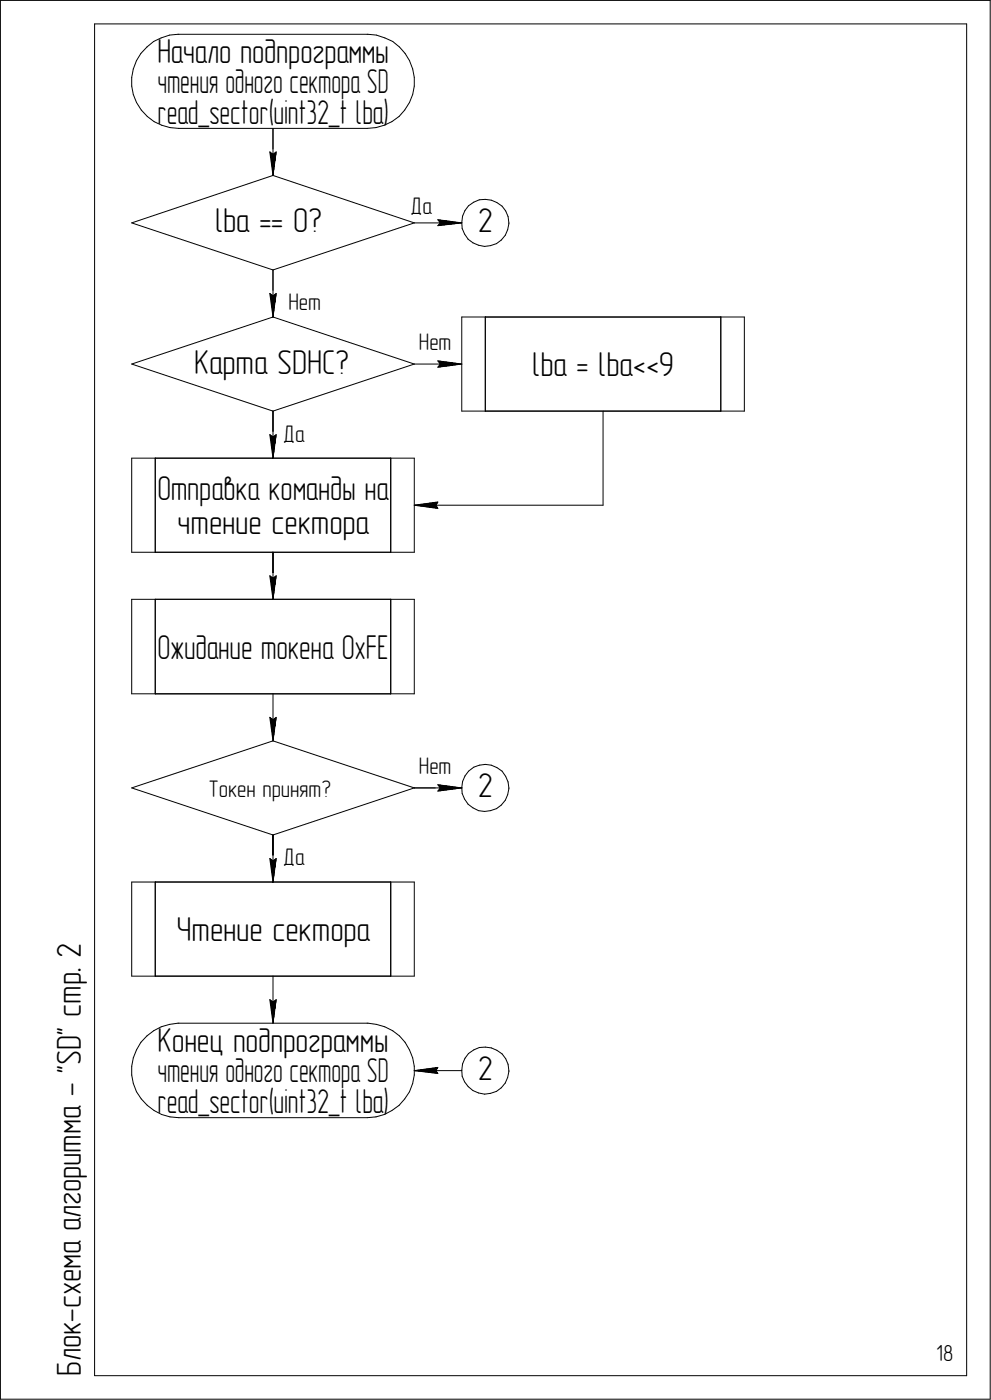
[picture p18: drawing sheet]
<svg xmlns="http://www.w3.org/2000/svg" width="210mm" height="297mm" viewBox="0 0 210 297" stroke-linecap="round" stroke-linejoin="round" font-family="sans-serif">
<defs><g id="words">
<g font-size="7.3">
<text x="33.4" y="13.4">Начало подпрограммы</text>
<text x="33.4" y="19.8">чтения одного сектора SD</text>
<text x="33.4" y="26.3">read_sector(uint32_t lba)</text>
<text x="45.6" y="49.3">lba == 0?</text>
<text x="101.3" y="49.3">2</text>
<text x="41.2" y="79.3">Карта SDHC?</text>
<text x="112.9" y="79.8">lba = lba&lt;&lt;9</text>
<text x="33.4" y="106.3">Отправка команды на</text>
<text x="37.6" y="113.4">чтение сектора</text>
<text x="33.4" y="139.8">Ожидание токена 0xFE</text>
<text x="101.3" y="169.3">2</text>
<text x="37.4" y="199.8">Чтение сектора</text>
<text x="17.2" y="206.4" transform="rotate(-90 17.2 206.4)">. 2</text>
<text x="17.2" y="215.9" transform="rotate(-90 17.2 215.9)">стр</text>
<text x="33.4" y="223.4">Конец подпрограммы</text>
<text x="17.2" y="232.7" transform="rotate(-90 17.2 232.7)">- &quot;SD&quot;</text>
<text x="33.4" y="229.8">чтения одного сектора SD</text>
<text x="101.3" y="229.3">2</text>
<text x="33.4" y="236.3">read_sector(uint32_t lba)</text>
<text x="17.2" y="261.4" transform="rotate(-90 17.2 261.4)">алгоритма</text>
<text x="17.2" y="280.6" transform="rotate(-90 17.2 280.6)">-</text>
<text x="17.2" y="277.8" transform="rotate(-90 17.2 277.8)">схема</text>
<text x="17.2" y="292.1" transform="rotate(-90 17.2 292.1)">Блок</text>
</g>
<g font-size="5.1">
<text x="87.1" y="45.4">Да</text>
<text x="61.2" y="65.8">Нет</text>
<text x="88.9" y="74.3">Нет</text>
<text x="60.1" y="93.7">Да</text>
<text x="88.9" y="164.3">Нет</text>
<text x="44.2" y="169.3">Токен принят?</text>
<text x="60.1" y="183.7">Да</text>
</g>
<text font-size="4.9" x="198.6" y="288.9">18</text>
</g></defs>
<g fill="none" stroke="#000" stroke-width=".21">
<path d="M.1 .1v297zM.1 .1h210zM20.1 5.1v287zM20.1 5.1h185zM27.9 16.4v1.9zM27.9 18.3l.4 1.8zM28.3 14.6l-.4 1.8zM29 12.9l-.7 1.7zM29.9 11.3l-.9 1.6zM31.2 10l1.4-1.2zM31.2 10l-1.3 1.3zM32.6 8.8l1.6-.8z"/>
<path d="M34.2 8l1.8-.5zM36 7.5l1.8-.2zM37.8 7.3h.1zM37.9 7.3h40zM77.9 7.3h.2zM78.1 7.3l1.7 .2zM79.8 7.5l1.8 .5zM81.6 8l1.7 .8zM83.3 8.8l1.5 1.2zM84.8 10l1.1 1.3zM85.9 11.3l1 1.6zM86.9 12.9l.6 1.7z"/>
<path d="M87.5 14.6l.4 1.8zM87.9 16.4v1.9zM87.9 18.3l-.4 1.8zM205.1 5.1v287zM210.1 .1v297zM28.3 20.1l.7 1.7zM29 21.8l1 1.6zM30 23.4l1.2 1.3zM31.2 24.7l1.5 1.1zM32.7 25.8l1.6 .8zM34.3 26.6l1.8 .5zM36.1 27.1l1.8 .2z"/>
<path d="M37.9 27.3h40zM57.2 32.3l.7 5zM57.2 32.3l.7 .5zM57.9 37.3l30 10zM57.9 32.8l.7-.5zM57.9 27.3v10zM58.6 32.3l-.7 5zM77.9 27.3l1.9-.2zM79.8 27.1l1.7-.5zM81.5 26.6l1.6-.8zM83.1 25.8l1.6-1.1zM85.9 23.4l-1.2 1.3z"/>
<path d="M86.9 21.8l-1 1.6zM87.5 20.1l-.6 1.7zM27.9 47.3l30-10zM27.9 47.3l30 10zM57.9 57.3l30-10zM57.9 57.3v10zM87.9 47.3h10.1zM92.9 47.9l5.1-.6zM92.9 46.7l5.1 .6zM92.9 46.7l.5 .6zM93.4 47.3l-.5 .6zM98 47.2v1.3z"/>
<path d="M98 48.5l.6 1.2zM98.1 45.9l-.1 1.3zM98.6 49.7l.7 1.1zM98.6 44.7l-.5 1.2zM99.3 50.8l1 .8zM99.4 43.7l1.1-.8zM99.4 43.7l-.8 1zM100.3 51.6l1.2 .5zM100.5 42.9l1.2-.5zM101.5 52.1l1.3 .2zM101.7 42.4l1.3-.1zM102.8 52.3l1.3-.1z"/>
<path d="M103 42.3l1.2 .2zM104.1 52.2l1.2-.5zM104.2 42.5l1.2 .5zM105.3 51.7l1-.7zM105.4 43l1.1 .8zM106.5 43.8l.8 1zM107.2 50l-.9 1zM107.3 44.8l.5 1.2zM107.7 48.8l-.5 1.2zM107.8 46l.1 1.3zM107.9 47.5l-.2 1.3zM107.9 47.3v.2z"/>
<path d="M27.9 77.3l30-10zM27.9 77.3l30 10zM57.2 62.3l.7 5zM57.2 62.3l.7 .5zM57.9 67.3l30 10zM57.9 62.8l.7-.5zM58.6 62.3l-.7 5zM87.9 77.3h10.1zM92.9 78l5.1-.7zM92.9 76.6l5.1 .7zM92.9 76.6l.5 .7zM93.4 77.3l-.5 .7z"/>
<path d="M98 67.3v20zM98 67.3h5zM103 67.3v20zM103 67.3h49.9zM152.9 67.3v20zM152.9 67.3h5zM157.9 67.3v20zM27.9 97.3v20zM27.9 97.3h5zM32.9 97.3v20zM32.9 97.3h50zM57.2 92.3l.7 5z"/>
<path d="M57.2 92.3l.7 .5zM57.9 87.3l30-10zM57.9 92.8l.7-.5zM57.9 87.3v10zM58.6 92.3l-.7 5zM82.9 97.3v20zM82.9 97.3h5zM87.9 97.3v20zM98 87.3h5zM103 87.3h49.9zM127.9 87.3v20zM152.9 87.3h5z"/>
<path d="M27.9 117.3h5zM32.9 117.3h50zM57.9 117.3v10zM82.9 117.3h5zM87.9 107.3l5-.7zM87.9 107.3l5 .6zM87.9 107.3h40zM92.5 107.3l.4 .7zM92.9 106.6l-.4 .7zM27.9 127.3v20zM27.9 127.3h5zM32.9 127.3v20z"/>
<path d="M32.9 127.3h50zM57.2 122.3l.7 5zM57.2 122.3l.7 .5zM57.9 122.8l.7-.5zM58.6 122.3l-.7 5zM82.9 127.3v20zM82.9 127.3h5zM87.9 127.3v20zM27.9 147.3h5zM32.9 147.3h50zM57.2 152.3l.7 5zM57.2 152.3l.7 .5z"/>
<path d="M57.9 157.3l30 10zM57.9 152.8l.7-.5zM57.9 147.3v10zM58.6 152.3l-.7 5zM82.9 147.3h5zM27.9 167.3l30-10zM27.9 167.3l30 10zM57.9 177.3l30-10zM57.9 177.3v10zM87.9 167.3h10.1zM92.9 168l5.1-.7zM92.9 166.6l5.1 .7z"/>
<path d="M92.9 166.6l.5 .7zM93.4 167.3l-.5 .7zM98 167.2v1.3zM98 168.5l.6 1.2zM98.1 165.9l-.1 1.3zM98.6 169.7l.7 1.1zM98.6 164.8l-.5 1.1zM99.3 170.8l1 .7zM99.4 163.7l1.1-.8zM99.4 163.7l-.8 1.1zM100.3 171.5l1.2 .6zM100.5 162.9l1.2-.4z"/>
<path d="M101.5 172.1l1.3 .2zM101.7 162.5l1.3-.2zM102.8 172.3l1.3-.2zM103 162.3l1.2 .2zM104.1 172.1l1.2-.4zM104.2 162.5l1.2 .5zM105.3 171.7l1-.8zM105.4 163l1.1 .7zM106.5 163.7l.8 1.1zM107.2 169.9l-.9 1zM107.3 164.8l.5 1.2zM107.7 168.7l-.5 1.2z"/>
<path d="M107.8 166l.1 1.3zM107.9 167.5l-.2 1.2zM107.9 167.3v.2zM27.9 187.3v20zM27.9 187.3h5zM32.9 187.3v20zM32.9 187.3h50zM57.2 182.3l.7 5zM57.2 182.3l.7 .5zM57.9 182.8l.7-.5zM58.6 182.3l-.7 5zM82.9 187.3v20z"/>
<path d="M82.9 187.3h5zM87.9 187.3v20zM27.9 207.3h5zM31.2 220l1.4-1.1zM31.2 220l-1.3 1.3zM32.6 218.9l1.6-.9zM32.9 207.3h50zM34.2 218l1.8-.5zM36 217.5l1.8-.2zM37.8 217.3h.1zM37.9 217.3h40zM57.2 212.3l.7 5z"/>
<path d="M57.2 212.3l.7 .5zM57.9 212.8l.7-.5zM57.9 207.3v10zM58.6 212.3l-.7 5zM77.9 217.3h.2zM78.1 217.3l1.7 .2zM79.8 217.5l1.8 .5zM81.6 218l1.7 .9zM82.9 207.3h5zM83.3 218.9l1.5 1.1zM84.8 220l1.1 1.3zM27.9 226.4v1.9z"/>
<path d="M27.9 228.3l.4 1.7zM28.3 224.6l-.4 1.8zM28.3 230l.7 1.8zM29 231.8l1 1.5zM29 222.9l-.7 1.7zM29.9 221.3l-.9 1.6zM30 233.3l1.2 1.4zM31.2 234.7l1.5 1.1zM32.7 235.8l1.6 .8zM34.3 236.6l1.8 .6zM36.1 237.2l1.8 .1zM37.9 237.3h40z"/>
<path d="M77.9 237.3l1.9-.1zM79.8 237.2l1.7-.6zM81.5 236.6l1.6-.8zM83.1 235.8l1.6-1.1zM85.9 233.3l-1.2 1.4zM85.9 221.3l1 1.6zM86.9 231.8l-1 1.5zM86.9 222.9l.6 1.7zM87.5 224.6l.4 1.8zM87.5 230l-.6 1.8zM87.9 227.3h10.1zM87.9 226.4v1.9z"/>
<path d="M87.9 227.3l5-.6zM87.9 227.3l5 .6zM87.9 228.3l-.4 1.7zM92.5 227.3l.4 .6zM92.9 226.7l-.4 .6zM98 227.2v1.3zM98 228.5l.6 1.2zM98.1 225.9l-.1 1.3zM98.6 229.7l.7 1zM98.6 224.7l-.5 1.2zM99.3 230.7l1 .9zM99.4 223.7l1.1-.8z"/>
<path d="M99.4 223.7l-.8 1zM100.3 231.6l1.2 .5zM100.5 222.9l1.2-.5zM101.5 232.1l1.3 .2zM101.7 222.4l1.3-.1zM102.8 232.3l1.3-.1zM103 222.3l1.2 .2zM104.1 232.2l1.2-.5zM104.2 222.5l1.2 .5zM105.3 231.7l1-.7zM105.4 223l1.1 .8zM106.5 223.8l.8 1z"/>
<path d="M107.2 230l-.9 1zM107.3 224.8l.5 1.2zM107.7 228.8l-.5 1.2zM107.8 226l.1 1.3zM107.9 227.5l-.2 1.3zM107.9 227.3v.2zM.1 297.1h210zM20.1 292.1h185z"/>
</g>
<g fill="#fff" stroke="#fff" stroke-width=".21">
<path d="M56.7 31.8h2.5zM56.8 31.9h2.4zM56.8 32h2.4zM56.8 32.1h2.4zM56.8 32.2h2.4zM56.8 32.3h2.4zM56.8 32.3h2.4zM56.8 32.4h2.4zM56.8 32.5h2.3zM56.9 32.6h2.2zM56.9 32.7h2.2zM56.9 32.8h2.2zM56.9 32.9h2.2zM56.9 32.9h2.2zM56.9 33h2.2zM56.9 33.1h2.1zM56.9 33.2h2.1zM56.9 33.3h2.1zM57 33.4h2zM57 33.4h2zM57 33.5h2zM57 33.6h2zM57 33.7h1.9zM57 33.8h1.9zM57 33.9h1.9zM57 34h1.9zM57.1 34h1.8zM57.1 34.1h1.8zM57.1 34.2h1.8zM57.1 34.3h1.7zM57.1 34.4h1.7zM57.1 34.5h1.7zM57.1 34.5h1.7zM57.1 34.6h1.7zM57.1 34.7h1.7zM57.2 34.8h1.6zM57.2 34.9h1.6zM57.2 35h1.6zM57.2 35.1h1.6zM57.2 35.1h1.6zM57.2 35.2h1.6zM57.2 35.3h1.6zM57.2 35.4h1.6zM57.2 35.5h1.5zM57.2 35.6h1.5zM57.2 35.6h1.5zM57.3 35.7h1.3zM57.3 35.8h1.3zM57.4 35.9h1.1zM57.4 36h1.1zM57.4 36.1h1zM57.5 36.2h.9zM57.5 36.2h.9zM57.6 36.3h.7zM57.6 36.4h.7zM57.7 36.5h.6zM57.7 36.6h.6zM57.7 36.7h.5zM57.7 36.7h.5zM57.7 36.8h.5zM57.8 36.9h.3zM57.8 37h.3z"/>
<path d="M56.7 31.8h2.5zM56.8 31.9h2.4zM56.8 32h2.4zM56.8 32.1h2.4zM56.8 32.2h2.4zM56.8 32.3h2.4zM56.8 32.3h2.4zM56.8 32.4h2.4zM56.8 32.5h2.3zM56.9 32.6h2.2zM56.9 32.7h2.2zM56.9 32.8h2.2zM56.9 32.9h2.2zM56.9 32.9h2.2zM56.9 33h2.2zM56.9 33.1h2.1zM56.9 33.2h2.1zM56.9 33.3h2.1zM57 33.4h2zM57 33.4h2zM57 33.5h2zM57 33.6h2zM57 33.7h1.9zM57 33.8h1.9zM57 33.9h1.9zM57 34h1.9zM57.1 34h1.8zM57.1 34.1h1.8zM57.1 34.2h1.8zM57.1 34.3h1.7zM57.1 34.4h1.7zM57.1 34.5h1.7zM57.1 34.5h1.7zM57.1 34.6h1.7zM57.1 34.7h1.7zM57.2 34.8h1.6zM57.2 34.9h1.6zM57.2 35h1.6zM57.2 35.1h1.6zM57.2 35.1h1.6zM57.2 35.2h1.6zM57.2 35.3h1.6zM57.2 35.4h1.6zM57.2 35.5h1.5zM57.2 35.6h1.5zM57.2 35.6h1.5zM57.3 35.7h1.3zM57.3 35.8h1.3zM57.4 35.9h1.1zM57.4 36h1.1zM57.4 36.1h1zM57.5 36.2h.9zM57.5 36.2h.9zM57.6 36.3h.7zM57.6 36.4h.7zM57.7 36.5h.6zM57.7 36.6h.6zM57.7 36.7h.5zM57.7 36.7h.5zM57.7 36.8h.5zM57.8 36.9h.3zM57.8 37h.3z"/>
<path d="M87.1 41.5h4.4zM87.1 41.6h4.4zM87.1 41.7h4.4zM87.1 41.7h4.4zM87.1 41.8h4.4zM87.1 41.9h4.4zM87.1 42h4.4zM87.1 42.1h4.4zM87.1 42.2h4.4zM87.1 42.2h4.4zM87.1 42.3h4.4zM87.1 42.4h4.4zM87.1 42.5h4.4zM87.1 42.6h4.4zM87.1 42.7h4.4zM87.1 42.8h4.4zM87.1 42.8h4.4zM87.1 42.9h4.4zM87.1 43h4.4zM87.1 43.1h4.4zM87.1 43.2h4.4zM87.1 43.3h4.4zM87.1 43.3h4.4zM87.1 43.4h4.4zM87.1 43.5h4.4zM87.1 43.6h4.4zM87.1 43.7h4.4zM87.1 43.8h4.4zM87.1 43.9h4.4zM87.1 43.9h4.4zM87.1 44h4.4zM87.1 44.1h4.4zM87.1 44.2h4.4zM87.1 44.3h4.4zM87.1 44.4h4.4zM87.1 44.4h4.4zM87.1 44.5h4.4zM87.1 44.6h4.4zM87.1 44.7h4.4zM87.1 44.8h4.4zM87.1 44.9h4.4zM87.1 45h4.4zM87.1 45h4.4zM87.1 45.1h4.4zM87.1 45.2h4.4zM87.1 45.3h4.4zM87.1 45.4h4.4zM87.1 45.5h4.4zM87.1 45.6h4.4zM87.1 45.6h4.4zM87.1 45.7h4.4zM87.1 45.8h4.4zM87.1 45.9h4.4zM87.1 46h4.4zM87.1 46.1h4.4zM87.1 46.1h4.4zM87.1 46.2h4.4zM87.1 46.3h4.4zM87.1 46.4h4.4z"/>
<path d="M61.2 61.9h7zM61.2 62h7zM61.2 62.1h7zM61.2 62.1h7zM61.2 62.2h7zM61.2 62.3h7zM61.2 62.4h7zM61.2 62.5h7zM61.2 62.6h7zM61.2 62.7h7zM61.2 62.7h7zM61.2 62.8h7zM61.2 62.9h7zM61.2 63h7zM61.2 63.1h7zM61.2 63.2h7zM61.2 63.2h7zM61.2 63.3h7zM61.2 63.4h7zM61.2 63.5h7zM61.2 63.6h7zM61.2 63.7h7zM61.2 63.8h7zM61.2 63.8h7zM61.2 63.9h7zM61.2 64h7zM61.2 64.1h7zM61.2 64.2h7zM61.2 64.3h7zM61.2 64.3h7zM61.2 64.4h7zM61.2 64.5h7zM61.2 64.6h7zM61.2 64.7h7zM61.2 64.8h7zM61.2 64.9h7zM61.2 64.9h7zM61.2 65h7zM61.2 65.1h7zM61.2 65.2h7zM61.2 65.3h7zM61.2 65.4h7zM61.2 65.4h7zM61.2 65.5h7zM61.2 65.6h7zM61.2 65.7h7zM61.2 65.8h7zM61.2 65.9h7zM61.2 66h7zM61.2 66h7zM61.2 66.1h7zM61.2 66.2h7zM61.2 66.3h7zM61.2 66.4h7zM61.2 66.5h7zM61.2 66.5h7zM61.2 66.6h7zM61.2 66.7h7zM61.2 66.8h7z"/>
<path d="M56.7 61.8h2.5zM56.8 61.9h2.4zM56.8 62h2.4zM56.8 62.1h2.4zM56.8 62.1h2.4zM56.8 62.2h2.4zM56.8 62.3h2.4zM56.8 62.4h2.4zM56.8 62.5h2.3zM56.9 62.6h2.2zM56.9 62.7h2.2zM56.9 62.7h2.2zM56.9 62.8h2.2zM56.9 62.9h2.2zM56.9 63h2.2zM56.9 63.1h2.1zM56.9 63.2h2.1zM56.9 63.2h2.1zM57 63.3h2zM57 63.4h2zM57 63.5h2zM57 63.6h2zM57 63.7h1.9zM57 63.8h1.9zM57 63.8h1.9zM57 63.9h1.9zM57 64h1.9zM57.1 64.1h1.8zM57.1 64.2h1.8zM57.1 64.3h1.8zM57.1 64.3h1.7zM57.1 64.4h1.7zM57.1 64.5h1.7zM57.1 64.6h1.7zM57.1 64.7h1.7zM57.1 64.8h1.7zM57.2 64.9h1.6zM57.2 64.9h1.6zM57.2 65h1.6zM57.2 65.1h1.6zM57.2 65.2h1.6zM57.2 65.3h1.6zM57.2 65.4h1.6zM57.2 65.4h1.6zM57.2 65.5h1.5zM57.2 65.6h1.5zM57.2 65.7h1.5zM57.3 65.8h1.3zM57.3 65.9h1.3zM57.4 66h1.1zM57.4 66h1.1zM57.4 66.1h1zM57.5 66.2h.9zM57.5 66.3h.9zM57.6 66.4h.7zM57.6 66.5h.7zM57.7 66.5h.6zM57.7 66.6h.6zM57.7 66.7h.5zM57.7 66.8h.5zM57.7 66.9h.5zM57.8 67h.3zM57.8 67.1h.3z"/>
<path d="M92.5 46.1h.6zM92.5 46.2h1.2zM92.5 46.3h1.8zM92.5 46.4h2.4zM92.5 46.5h3zM92.5 46.6h3.6zM92.5 46.7h3.9zM92.5 46.7h4zM92.5 46.8h4.3zM92.5 46.9h4.4zM92.5 47h4.7zM92.5 47.1h4.9zM92.5 47.2h5.1zM92.5 47.2h5.3zM92.5 47.3h5.5zM92.5 47.4h5.3zM92.5 47.5h5zM92.5 47.6h4.8zM92.5 47.7h4.5zM92.5 47.8h4.4zM92.5 47.8h4.1zM92.5 47.9h3.9zM92.5 48h3.6zM92.5 48.1h3zM92.5 48.2h2.4zM92.5 48.3h1.8zM92.5 48.3h1.2zM92.5 48.4h.6z"/>
<path d="M56.7 61.8h2.5zM56.8 61.9h2.4zM56.8 62h2.4zM56.8 62.1h2.4zM56.8 62.1h2.4zM56.8 62.2h2.4zM56.8 62.3h2.4zM56.8 62.4h2.4zM56.8 62.5h2.3zM56.9 62.6h2.2zM56.9 62.7h2.2zM56.9 62.7h2.2zM56.9 62.8h2.2zM56.9 62.9h2.2zM56.9 63h2.2zM56.9 63.1h2.1zM56.9 63.2h2.1zM56.9 63.2h2.1zM57 63.3h2zM57 63.4h2zM57 63.5h2zM57 63.6h2zM57 63.7h1.9zM57 63.8h1.9zM57 63.8h1.9zM57 63.9h1.9zM57 64h1.9zM57.1 64.1h1.8zM57.1 64.2h1.8zM57.1 64.3h1.8zM57.1 64.3h1.7zM57.1 64.4h1.7zM57.1 64.5h1.7zM57.1 64.6h1.7zM57.1 64.7h1.7zM57.1 64.8h1.7zM57.2 64.9h1.6zM57.2 64.9h1.6zM57.2 65h1.6zM57.2 65.1h1.6zM57.2 65.2h1.6zM57.2 65.3h1.6zM57.2 65.4h1.6zM57.2 65.4h1.6zM57.2 65.5h1.5zM57.2 65.6h1.5zM57.2 65.7h1.5zM57.3 65.8h1.3zM57.3 65.9h1.3zM57.4 66h1.1zM57.4 66h1.1zM57.4 66.1h1zM57.5 66.2h.9zM57.5 66.3h.9zM57.6 66.4h.7zM57.6 66.5h.7zM57.7 66.5h.6zM57.7 66.6h.6zM57.7 66.7h.5zM57.7 66.8h.5zM57.7 66.9h.5zM57.8 67h.3zM57.8 67.1h.3z"/>
<path d="M60.1 89.8h4.4zM60.1 89.9h4.4zM60.1 90h4.4zM60.1 90.1h4.4zM60.1 90.2h4.4zM60.1 90.3h4.4zM60.1 90.3h4.4zM60.1 90.4h4.4zM60.1 90.5h4.4zM60.1 90.6h4.4zM60.1 90.7h4.4zM60.1 90.8h4.4zM60.1 90.8h4.4zM60.1 90.9h4.4zM60.1 91h4.4zM60.1 91.1h4.4zM60.1 91.2h4.4zM60.1 91.3h4.4zM60.1 91.4h4.4zM60.1 91.4h4.4zM60.1 91.5h4.4zM60.1 91.6h4.4zM60.1 91.7h4.4zM60.1 91.8h4.4zM60.1 91.9h4.4zM60.1 91.9h4.4zM60.1 92h4.4zM60.1 92.1h4.4zM60.1 92.2h4.4zM60.1 92.3h4.4zM60.1 92.4h4.4zM60.1 92.5h4.4zM60.1 92.5h4.4zM60.1 92.6h4.4zM60.1 92.7h4.4zM60.1 92.8h4.4zM60.1 92.9h4.4zM60.1 93h4.4zM60.1 93h4.4zM60.1 93.1h4.4zM60.1 93.2h4.4zM60.1 93.3h4.4zM60.1 93.4h4.4zM60.1 93.5h4.4zM60.1 93.6h4.4zM60.1 93.6h4.4zM60.1 93.7h4.4zM60.1 93.8h4.4zM60.1 93.9h4.4zM60.1 94h4.4zM60.1 94.1h4.4zM60.1 94.1h4.4zM60.1 94.2h4.4zM60.1 94.3h4.4zM60.1 94.4h4.4zM60.1 94.5h4.4zM60.1 94.6h4.4zM60.1 94.7h4.4zM60.1 94.7h4.4z"/>
<path d="M88.9 70.4h6.9zM88.9 70.5h6.9zM88.9 70.6h6.9zM88.9 70.7h6.9zM88.9 70.8h6.9zM88.9 70.9h6.9zM88.9 71h6.9zM88.9 71h6.9zM88.9 71.1h6.9zM88.9 71.2h6.9zM88.9 71.3h6.9zM88.9 71.4h6.9zM88.9 71.5h6.9zM88.9 71.5h6.9zM88.9 71.6h6.9zM88.9 71.7h6.9zM88.9 71.8h6.9zM88.9 71.9h6.9zM88.9 72h6.9zM88.9 72.1h6.9zM88.9 72.1h6.9zM88.9 72.2h6.9zM88.9 72.3h6.9zM88.9 72.4h6.9zM88.9 72.5h6.9zM88.9 72.6h6.9zM88.9 72.6h6.9zM88.9 72.7h6.9zM88.9 72.8h6.9zM88.9 72.9h6.9zM88.9 73h6.9zM88.9 73.1h6.9zM88.9 73.2h6.9zM88.9 73.2h6.9zM88.9 73.3h6.9zM88.9 73.4h6.9zM88.9 73.5h6.9zM88.9 73.6h6.9zM88.9 73.7h6.9zM88.9 73.7h6.9zM88.9 73.8h6.9zM88.9 73.9h6.9zM88.9 74h6.9zM88.9 74.1h6.9zM88.9 74.2h6.9zM88.9 74.3h6.9zM88.9 74.3h6.9zM88.9 74.4h6.9zM88.9 74.5h6.9zM88.9 74.6h6.9zM88.9 74.7h6.9zM88.9 74.8h6.9zM88.9 74.8h6.9zM88.9 74.9h6.9zM88.9 75h6.9zM88.9 75.1h6.9zM88.9 75.2h6.9zM88.9 75.3h6.9zM88.9 75.4h6.9z"/>
<path d="M56.7 91.8h2.5zM56.8 91.9h2.4zM56.8 91.9h2.4zM56.8 92h2.4zM56.8 92.1h2.4zM56.8 92.2h2.4zM56.8 92.3h2.4zM56.8 92.4h2.4zM56.8 92.5h2.3zM56.9 92.5h2.2zM56.9 92.6h2.2zM56.9 92.7h2.2zM56.9 92.8h2.2zM56.9 92.9h2.2zM56.9 93h2.2zM56.9 93h2.1zM56.9 93.1h2.1zM56.9 93.2h2.1zM57 93.3h2zM57 93.4h2zM57 93.5h2zM57 93.6h2zM57 93.6h1.9zM57 93.7h1.9zM57 93.8h1.9zM57 93.9h1.9zM57 94h1.9zM57.1 94.1h1.8zM57.1 94.1h1.8zM57.1 94.2h1.8zM57.1 94.3h1.7zM57.1 94.4h1.7zM57.1 94.5h1.7zM57.1 94.6h1.7zM57.1 94.7h1.7zM57.1 94.7h1.7zM57.2 94.8h1.6zM57.2 94.9h1.6zM57.2 95h1.6zM57.2 95.1h1.6zM57.2 95.2h1.6zM57.2 95.2h1.6zM57.2 95.3h1.6zM57.2 95.4h1.6zM57.2 95.5h1.5zM57.2 95.6h1.5zM57.2 95.7h1.5zM57.3 95.8h1.3zM57.3 95.8h1.3zM57.4 95.9h1.1zM57.4 96h1.1zM57.4 96.1h1zM57.5 96.2h.9zM57.5 96.3h.9zM57.6 96.4h.7zM57.6 96.4h.7zM57.7 96.5h.6zM57.7 96.6h.6zM57.7 96.7h.5zM57.7 96.8h.5zM57.7 96.9h.5zM57.8 96.9h.3zM57.8 97h.3z"/>
<path d="M92.5 76.1h.6zM92.5 76.2h1.2zM92.5 76.3h1.8zM92.5 76.4h2.4zM92.5 76.5h3zM92.5 76.5h3.6zM92.5 76.6h3.9zM92.5 76.7h4zM92.5 76.8h4.3zM92.5 76.9h4.4zM92.5 77h4.7zM92.5 77h4.9zM92.5 77.1h5.1zM92.5 77.2h5.3zM92.5 77.3h5.5zM92.5 77.4h5.3zM92.5 77.5h5.1zM92.5 77.6h4.9zM92.5 77.6h4.7zM92.5 77.7h4.4zM92.5 77.8h4.3zM92.5 77.9h4zM92.5 78h3.9zM92.5 78.1h3.6zM92.5 78.1h2.9zM92.5 78.2h2.2zM92.5 78.3h1.5zM92.5 78.4h.7z"/>
<path d="M56.7 91.8h2.5zM56.8 91.9h2.4zM56.8 91.9h2.4zM56.8 92h2.4zM56.8 92.1h2.4zM56.8 92.2h2.4zM56.8 92.3h2.4zM56.8 92.4h2.4zM56.8 92.5h2.3zM56.9 92.5h2.2zM56.9 92.6h2.2zM56.9 92.7h2.2zM56.9 92.8h2.2zM56.9 92.9h2.2zM56.9 93h2.2zM56.9 93h2.1zM56.9 93.1h2.1zM56.9 93.2h2.1zM57 93.3h2zM57 93.4h2zM57 93.5h2zM57 93.6h2zM57 93.6h1.9zM57 93.7h1.9zM57 93.8h1.9zM57 93.9h1.9zM57 94h1.9zM57.1 94.1h1.8zM57.1 94.1h1.8zM57.1 94.2h1.8zM57.1 94.3h1.7zM57.1 94.4h1.7zM57.1 94.5h1.7zM57.1 94.6h1.7zM57.1 94.7h1.7zM57.1 94.7h1.7zM57.2 94.8h1.6zM57.2 94.9h1.6zM57.2 95h1.6zM57.2 95.1h1.6zM57.2 95.2h1.6zM57.2 95.2h1.6zM57.2 95.3h1.6zM57.2 95.4h1.6zM57.2 95.5h1.5zM57.2 95.6h1.5zM57.2 95.7h1.5zM57.3 95.8h1.3zM57.3 95.8h1.3zM57.4 95.9h1.1zM57.4 96h1.1zM57.4 96.1h1zM57.5 96.2h.9zM57.5 96.3h.9zM57.6 96.4h.7zM57.6 96.4h.7zM57.7 96.5h.6zM57.7 96.6h.6zM57.7 96.7h.5zM57.7 96.8h.5zM57.7 96.9h.5zM57.8 96.9h.3zM57.8 97h.3z"/>
<path d="M56.7 91.8h2.5zM56.8 91.9h2.4zM56.8 91.9h2.4zM56.8 92h2.4zM56.8 92.1h2.4zM56.8 92.2h2.4zM56.8 92.3h2.4zM56.8 92.4h2.4zM56.8 92.5h2.3zM56.9 92.5h2.2zM56.9 92.6h2.2zM56.9 92.7h2.2zM56.9 92.8h2.2zM56.9 92.9h2.2zM56.9 93h2.2zM56.9 93h2.1zM56.9 93.1h2.1zM56.9 93.2h2.1zM57 93.3h2zM57 93.4h2zM57 93.5h2zM57 93.6h2zM57 93.6h1.9zM57 93.7h1.9zM57 93.8h1.9zM57 93.9h1.9zM57 94h1.9zM57.1 94.1h1.8zM57.1 94.1h1.8zM57.1 94.2h1.8zM57.1 94.3h1.7zM57.1 94.4h1.7zM57.1 94.5h1.7zM57.1 94.6h1.7zM57.1 94.7h1.7zM57.1 94.7h1.7zM57.2 94.8h1.6zM57.2 94.9h1.6zM57.2 95h1.6zM57.2 95.1h1.6zM57.2 95.2h1.6zM57.2 95.2h1.6zM57.2 95.3h1.6zM57.2 95.4h1.6zM57.2 95.5h1.5zM57.2 95.6h1.5zM57.2 95.7h1.5zM57.3 95.8h1.3zM57.3 95.8h1.3zM57.4 95.9h1.1zM57.4 96h1.1zM57.4 96.1h1zM57.5 96.2h.9zM57.5 96.3h.9zM57.6 96.4h.7zM57.6 96.4h.7zM57.7 96.5h.6zM57.7 96.6h.6zM57.7 96.7h.5zM57.7 96.8h.5zM57.7 96.9h.5zM57.8 96.9h.3zM57.8 97h.3z"/>
<path d="M56.7 121.8h2.5zM56.8 121.9h2.4zM56.8 122h2.4zM56.8 122.1h2.4zM56.8 122.2h2.4zM56.8 122.3h2.4zM56.8 122.3h2.4zM56.8 122.4h2.4zM56.8 122.5h2.3zM56.9 122.6h2.2zM56.9 122.7h2.2zM56.9 122.8h2.2zM56.9 122.9h2.2zM56.9 122.9h2.2zM56.9 123h2.2zM56.9 123.1h2.1zM56.9 123.2h2.1zM56.9 123.3h2.1zM57 123.4h2zM57 123.4h2zM57 123.5h2zM57 123.6h2zM57 123.7h1.9zM57 123.8h1.9zM57 123.9h1.9zM57 124h1.9zM57.1 124h1.8zM57.1 124.1h1.8zM57.1 124.2h1.8zM57.1 124.3h1.7zM57.1 124.4h1.7zM57.1 124.5h1.7zM57.1 124.5h1.7zM57.1 124.6h1.7zM57.1 124.7h1.7zM57.2 124.8h1.6zM57.2 124.9h1.6zM57.2 125h1.6zM57.2 125.1h1.6zM57.2 125.1h1.6zM57.2 125.2h1.6zM57.2 125.3h1.6zM57.2 125.4h1.6zM57.2 125.5h1.5zM57.2 125.6h1.5zM57.2 125.6h1.5zM57.3 125.7h1.3zM57.3 125.8h1.3zM57.4 125.9h1.1zM57.4 126h1.1zM57.4 126.1h1zM57.5 126.2h.9zM57.5 126.2h.9zM57.6 126.3h.7zM57.6 126.4h.7zM57.7 126.5h.6zM57.7 126.6h.6zM57.7 126.7h.5zM57.7 126.7h.5zM57.7 126.8h.5zM57.8 126.9h.3zM57.8 127h.3z"/>
<path d="M92.8 106.2h.6zM92.2 106.3h1.2zM91.6 106.3h1.8zM91 106.4h2.4zM90.4 106.5h3zM89.7 106.6h3.7zM89.6 106.7h3.8zM89.3 106.8h4.1zM89.1 106.8h4.3zM88.8 106.9h4.6zM88.6 107h4.8zM88.4 107.1h5zM88.1 107.2h5.3zM87.9 107.3h5.5zM88.1 107.4h5.3zM88.3 107.4h5.1zM88.6 107.5h4.8zM88.7 107.6h4.7zM89 107.7h4.4zM89.2 107.8h4.2zM89.4 107.9h4zM89.6 108h3.8zM89.7 108h3.7zM90.4 108.1h3zM91 108.2h2.4zM91.6 108.3h1.8zM92.2 108.4h1.2zM92.8 108.5h.6z"/>
<path d="M56.7 121.8h2.5zM56.8 121.9h2.4zM56.8 122h2.4zM56.8 122.1h2.4zM56.8 122.2h2.4zM56.8 122.3h2.4zM56.8 122.3h2.4zM56.8 122.4h2.4zM56.8 122.5h2.3zM56.9 122.6h2.2zM56.9 122.7h2.2zM56.9 122.8h2.2zM56.9 122.9h2.2zM56.9 122.9h2.2zM56.9 123h2.2zM56.9 123.1h2.1zM56.9 123.2h2.1zM56.9 123.3h2.1zM57 123.4h2zM57 123.4h2zM57 123.5h2zM57 123.6h2zM57 123.7h1.9zM57 123.8h1.9zM57 123.9h1.9zM57 124h1.9zM57.1 124h1.8zM57.1 124.1h1.8zM57.1 124.2h1.8zM57.1 124.3h1.7zM57.1 124.4h1.7zM57.1 124.5h1.7zM57.1 124.5h1.7zM57.1 124.6h1.7zM57.1 124.7h1.7zM57.2 124.8h1.6zM57.2 124.9h1.6zM57.2 125h1.6zM57.2 125.1h1.6zM57.2 125.1h1.6zM57.2 125.2h1.6zM57.2 125.3h1.6zM57.2 125.4h1.6zM57.2 125.5h1.5zM57.2 125.6h1.5zM57.2 125.6h1.5zM57.3 125.7h1.3zM57.3 125.8h1.3zM57.4 125.9h1.1zM57.4 126h1.1zM57.4 126.1h1zM57.5 126.2h.9zM57.5 126.2h.9zM57.6 126.3h.7zM57.6 126.4h.7zM57.7 126.5h.6zM57.7 126.6h.6zM57.7 126.7h.5zM57.7 126.7h.5zM57.7 126.8h.5zM57.8 126.9h.3zM57.8 127h.3z"/>
<path d="M56.7 121.8h2.5zM56.8 121.9h2.4zM56.8 122h2.4zM56.8 122.1h2.4zM56.8 122.2h2.4zM56.8 122.3h2.4zM56.8 122.3h2.4zM56.8 122.4h2.4zM56.8 122.5h2.3zM56.9 122.6h2.2zM56.9 122.7h2.2zM56.9 122.8h2.2zM56.9 122.9h2.2zM56.9 122.9h2.2zM56.9 123h2.2zM56.9 123.1h2.1zM56.9 123.2h2.1zM56.9 123.3h2.1zM57 123.4h2zM57 123.4h2zM57 123.5h2zM57 123.6h2zM57 123.7h1.9zM57 123.8h1.9zM57 123.9h1.9zM57 124h1.9zM57.1 124h1.8zM57.1 124.1h1.8zM57.1 124.2h1.8zM57.1 124.3h1.7zM57.1 124.4h1.7zM57.1 124.5h1.7zM57.1 124.5h1.7zM57.1 124.6h1.7zM57.1 124.7h1.7zM57.2 124.8h1.6zM57.2 124.9h1.6zM57.2 125h1.6zM57.2 125.1h1.6zM57.2 125.1h1.6zM57.2 125.2h1.6zM57.2 125.3h1.6zM57.2 125.4h1.6zM57.2 125.5h1.5zM57.2 125.6h1.5zM57.2 125.6h1.5zM57.3 125.7h1.3zM57.3 125.8h1.3zM57.4 125.9h1.1zM57.4 126h1.1zM57.4 126.1h1zM57.5 126.2h.9zM57.5 126.2h.9zM57.6 126.3h.7zM57.6 126.4h.7zM57.7 126.5h.6zM57.7 126.6h.6zM57.7 126.7h.5zM57.7 126.7h.5zM57.7 126.8h.5zM57.8 126.9h.3zM57.8 127h.3z"/>
<path d="M56.7 121.8h2.5zM56.8 121.9h2.4zM56.8 122h2.4zM56.8 122.1h2.4zM56.8 122.2h2.4zM56.8 122.3h2.4zM56.8 122.3h2.4zM56.8 122.4h2.4zM56.8 122.5h2.3zM56.9 122.6h2.2zM56.9 122.7h2.2zM56.9 122.8h2.2zM56.9 122.9h2.2zM56.9 122.9h2.2zM56.9 123h2.2zM56.9 123.1h2.1zM56.9 123.2h2.1zM56.9 123.3h2.1zM57 123.4h2zM57 123.4h2zM57 123.5h2zM57 123.6h2zM57 123.7h1.9zM57 123.8h1.9zM57 123.9h1.9zM57 124h1.9zM57.1 124h1.8zM57.1 124.1h1.8zM57.1 124.2h1.8zM57.1 124.3h1.7zM57.1 124.4h1.7zM57.1 124.5h1.7zM57.1 124.5h1.7zM57.1 124.6h1.7zM57.1 124.7h1.7zM57.2 124.8h1.6zM57.2 124.9h1.6zM57.2 125h1.6zM57.2 125.1h1.6zM57.2 125.1h1.6zM57.2 125.2h1.6zM57.2 125.3h1.6zM57.2 125.4h1.6zM57.2 125.5h1.5zM57.2 125.6h1.5zM57.2 125.6h1.5zM57.3 125.7h1.3zM57.3 125.8h1.3zM57.4 125.9h1.1zM57.4 126h1.1zM57.4 126.1h1zM57.5 126.2h.9zM57.5 126.2h.9zM57.6 126.3h.7zM57.6 126.4h.7zM57.7 126.5h.6zM57.7 126.6h.6zM57.7 126.7h.5zM57.7 126.7h.5zM57.7 126.8h.5zM57.8 126.9h.3zM57.8 127h.3z"/>
<path d="M56.7 151.8h2.5zM56.8 151.9h2.4zM56.8 152h2.4zM56.8 152.1h2.4zM56.8 152.1h2.4zM56.8 152.2h2.4zM56.8 152.3h2.4zM56.8 152.4h2.4zM56.8 152.5h2.3zM56.9 152.6h2.2zM56.9 152.7h2.2zM56.9 152.7h2.2zM56.9 152.8h2.2zM56.9 152.9h2.2zM56.9 153h2.2zM56.9 153.1h2.1zM56.9 153.2h2.1zM56.9 153.2h2.1zM57 153.3h2zM57 153.4h2zM57 153.5h2zM57 153.6h2zM57 153.7h1.9zM57 153.8h1.9zM57 153.8h1.9zM57 153.9h1.9zM57 154h1.9zM57.1 154.1h1.8zM57.1 154.2h1.8zM57.1 154.3h1.8zM57.1 154.3h1.7zM57.1 154.4h1.7zM57.1 154.5h1.7zM57.1 154.6h1.7zM57.1 154.7h1.7zM57.1 154.8h1.7zM57.2 154.9h1.6zM57.2 154.9h1.6zM57.2 155h1.6zM57.2 155.1h1.6zM57.2 155.2h1.6zM57.2 155.3h1.6zM57.2 155.4h1.6zM57.2 155.4h1.6zM57.2 155.5h1.5zM57.2 155.6h1.5zM57.2 155.7h1.5zM57.3 155.8h1.3zM57.3 155.9h1.3zM57.4 156h1.1zM57.4 156h1.1zM57.4 156.1h1zM57.5 156.2h.9zM57.5 156.3h.9zM57.6 156.4h.7zM57.6 156.5h.7zM57.7 156.5h.6zM57.7 156.6h.6zM57.7 156.7h.5zM57.7 156.8h.5zM57.7 156.9h.5zM57.8 157h.3zM57.8 157.1h.3z"/>
<path d="M60.1 179.8h4.4zM60.1 179.9h4.4zM60.1 180h4.4zM60.1 180.1h4.4zM60.1 180.2h4.4zM60.1 180.3h4.4zM60.1 180.3h4.4zM60.1 180.4h4.4zM60.1 180.5h4.4zM60.1 180.6h4.4zM60.1 180.7h4.4zM60.1 180.8h4.4zM60.1 180.8h4.4zM60.1 180.9h4.4zM60.1 181h4.4zM60.1 181.1h4.4zM60.1 181.2h4.4zM60.1 181.3h4.4zM60.1 181.4h4.4zM60.1 181.4h4.4zM60.1 181.5h4.4zM60.1 181.6h4.4zM60.1 181.7h4.4zM60.1 181.8h4.4zM60.1 181.9h4.4zM60.1 181.9h4.4zM60.1 182h4.4zM60.1 182.1h4.4zM60.1 182.2h4.4zM60.1 182.3h4.4zM60.1 182.4h4.4zM60.1 182.5h4.4zM60.1 182.5h4.4zM60.1 182.6h4.4zM60.1 182.7h4.4zM60.1 182.8h4.4zM60.1 182.9h4.4zM60.1 183h4.4zM60.1 183h4.4zM60.1 183.1h4.4zM60.1 183.2h4.4zM60.1 183.3h4.4zM60.1 183.4h4.4zM60.1 183.5h4.4zM60.1 183.6h4.4zM60.1 183.6h4.4zM60.1 183.7h4.4zM60.1 183.8h4.4zM60.1 183.9h4.4zM60.1 184h4.4zM60.1 184.1h4.4zM60.1 184.2h4.4zM60.1 184.2h4.4zM60.1 184.3h4.4zM60.1 184.4h4.4zM60.1 184.5h4.4zM60.1 184.6h4.4zM60.1 184.7h4.4zM60.1 184.7h4.4z"/>
<path d="M88.9 160.4h6.9zM88.9 160.4h6.9zM88.9 160.5h6.9zM88.9 160.6h6.9zM88.9 160.7h6.9zM88.9 160.8h6.9zM88.9 160.9h6.9zM88.9 161h6.9zM88.9 161h6.9zM88.9 161.1h6.9zM88.9 161.2h6.9zM88.9 161.3h6.9zM88.9 161.4h6.9zM88.9 161.5h6.9zM88.9 161.5h6.9zM88.9 161.6h6.9zM88.9 161.7h6.9zM88.9 161.8h6.9zM88.9 161.9h6.9zM88.9 162h6.9zM88.9 162.1h6.9zM88.9 162.1h6.9zM88.9 162.2h6.9zM88.9 162.3h6.9zM88.9 162.4h6.9zM88.9 162.5h6.9zM88.9 162.6h6.9zM88.9 162.6h6.9zM88.9 162.7h6.9zM88.9 162.8h6.9zM88.9 162.9h6.9zM88.9 163h6.9zM88.9 163.1h6.9zM88.9 163.2h6.9zM88.9 163.2h6.9zM88.9 163.3h6.9zM88.9 163.4h6.9zM88.9 163.5h6.9zM88.9 163.6h6.9zM88.9 163.7h6.9zM88.9 163.7h6.9zM88.9 163.8h6.9zM88.9 163.9h6.9zM88.9 164h6.9zM88.9 164.1h6.9zM88.9 164.2h6.9zM88.9 164.3h6.9zM88.9 164.3h6.9zM88.9 164.4h6.9zM88.9 164.5h6.9zM88.9 164.6h6.9zM88.9 164.7h6.9zM88.9 164.8h6.9zM88.9 164.8h6.9zM88.9 164.9h6.9zM88.9 165h6.9zM88.9 165.1h6.9zM88.9 165.2h6.9zM88.9 165.3h6.9z"/>
<path d="M92.5 166.1h.6zM92.5 166.2h1.2zM92.5 166.3h1.8zM92.5 166.4h2.4zM92.5 166.5h3zM92.5 166.5h3.6zM92.5 166.6h3.9zM92.5 166.7h4zM92.5 166.8h4.3zM92.5 166.9h4.4zM92.5 167h4.7zM92.5 167h4.9zM92.5 167.1h5.1zM92.5 167.2h5.3zM92.5 167.3h5.5zM92.5 167.4h5.3zM92.5 167.5h5.1zM92.5 167.6h4.9zM92.5 167.6h4.7zM92.5 167.7h4.4zM92.5 167.8h4.3zM92.5 167.9h4zM92.5 168h3.9zM92.5 168.1h3.6zM92.5 168.1h2.9zM92.5 168.2h2.2zM92.5 168.3h1.5zM92.5 168.4h.7z"/>
<path d="M56.7 181.8h2.5zM56.8 181.9h2.4zM56.8 181.9h2.4zM56.8 182h2.4zM56.8 182.1h2.4zM56.8 182.2h2.4zM56.8 182.3h2.4zM56.8 182.4h2.4zM56.8 182.5h2.3zM56.9 182.5h2.2zM56.9 182.6h2.2zM56.9 182.7h2.2zM56.9 182.8h2.2zM56.9 182.9h2.2zM56.9 183h2.2zM56.9 183h2.1zM56.9 183.1h2.1zM56.9 183.2h2.1zM57 183.3h2zM57 183.4h2zM57 183.5h2zM57 183.6h2zM57 183.6h1.9zM57 183.7h1.9zM57 183.8h1.9zM57 183.9h1.9zM57 184h1.9zM57.1 184.1h1.8zM57.1 184.1h1.8zM57.1 184.2h1.8zM57.1 184.3h1.7zM57.1 184.4h1.7zM57.1 184.5h1.7zM57.1 184.6h1.7zM57.1 184.7h1.7zM57.1 184.7h1.7zM57.2 184.8h1.6zM57.2 184.9h1.6zM57.2 185h1.6zM57.2 185.1h1.6zM57.2 185.2h1.6zM57.2 185.3h1.6zM57.2 185.3h1.6zM57.2 185.4h1.6zM57.2 185.5h1.5zM57.2 185.6h1.5zM57.2 185.7h1.5zM57.3 185.8h1.3zM57.3 185.8h1.3zM57.4 185.9h1.1zM57.4 186h1.1zM57.4 186.1h1zM57.5 186.2h.9zM57.5 186.3h.9zM57.6 186.4h.7zM57.6 186.4h.7zM57.7 186.5h.6zM57.7 186.6h.6zM57.7 186.7h.5zM57.7 186.8h.5zM57.7 186.9h.5zM57.8 186.9h.3zM57.8 187h.3z"/>
<path d="M56.7 181.8h2.5zM56.8 181.9h2.4zM56.8 181.9h2.4zM56.8 182h2.4zM56.8 182.1h2.4zM56.8 182.2h2.4zM56.8 182.3h2.4zM56.8 182.4h2.4zM56.8 182.5h2.3zM56.9 182.5h2.2zM56.9 182.6h2.2zM56.9 182.7h2.2zM56.9 182.8h2.2zM56.9 182.9h2.2zM56.9 183h2.2zM56.9 183h2.1zM56.9 183.1h2.1zM56.9 183.2h2.1zM57 183.3h2zM57 183.4h2zM57 183.5h2zM57 183.6h2zM57 183.6h1.9zM57 183.7h1.9zM57 183.8h1.9zM57 183.9h1.9zM57 184h1.9zM57.1 184.1h1.8zM57.1 184.1h1.8zM57.1 184.2h1.8zM57.1 184.3h1.7zM57.1 184.4h1.7zM57.1 184.5h1.7zM57.1 184.6h1.7zM57.1 184.7h1.7zM57.1 184.7h1.7zM57.2 184.8h1.6zM57.2 184.9h1.6zM57.2 185h1.6zM57.2 185.1h1.6zM57.2 185.2h1.6zM57.2 185.3h1.6zM57.2 185.3h1.6zM57.2 185.4h1.6zM57.2 185.5h1.5zM57.2 185.6h1.5zM57.2 185.7h1.5zM57.3 185.8h1.3zM57.3 185.8h1.3zM57.4 185.9h1.1zM57.4 186h1.1zM57.4 186.1h1zM57.5 186.2h.9zM57.5 186.3h.9zM57.6 186.4h.7zM57.6 186.4h.7zM57.7 186.5h.6zM57.7 186.6h.6zM57.7 186.7h.5zM57.7 186.8h.5zM57.7 186.9h.5zM57.8 186.9h.3zM57.8 187h.3z"/>
<path d="M56.7 181.8h2.5zM56.8 181.9h2.4zM56.8 181.9h2.4zM56.8 182h2.4zM56.8 182.1h2.4zM56.8 182.2h2.4zM56.8 182.3h2.4zM56.8 182.4h2.4zM56.8 182.5h2.3zM56.9 182.5h2.2zM56.9 182.6h2.2zM56.9 182.7h2.2zM56.9 182.8h2.2zM56.9 182.9h2.2zM56.9 183h2.2zM56.9 183h2.1zM56.9 183.1h2.1zM56.9 183.2h2.1zM57 183.3h2zM57 183.4h2zM57 183.5h2zM57 183.6h2zM57 183.6h1.9zM57 183.7h1.9zM57 183.8h1.9zM57 183.9h1.9zM57 184h1.9zM57.1 184.1h1.8zM57.1 184.1h1.8zM57.1 184.2h1.8zM57.1 184.3h1.7zM57.1 184.4h1.7zM57.1 184.5h1.7zM57.1 184.6h1.7zM57.1 184.7h1.7zM57.1 184.7h1.7zM57.2 184.8h1.6zM57.2 184.9h1.6zM57.2 185h1.6zM57.2 185.1h1.6zM57.2 185.2h1.6zM57.2 185.3h1.6zM57.2 185.3h1.6zM57.2 185.4h1.6zM57.2 185.5h1.5zM57.2 185.6h1.5zM57.2 185.7h1.5zM57.3 185.8h1.3zM57.3 185.8h1.3zM57.4 185.9h1.1zM57.4 186h1.1zM57.4 186.1h1zM57.5 186.2h.9zM57.5 186.3h.9zM57.6 186.4h.7zM57.6 186.4h.7zM57.7 186.5h.6zM57.7 186.6h.6zM57.7 186.7h.5zM57.7 186.8h.5zM57.7 186.9h.5zM57.8 186.9h.3zM57.8 187h.3z"/>
<path d="M56.7 181.8h2.5zM56.8 181.9h2.4zM56.8 181.9h2.4zM56.8 182h2.4zM56.8 182.1h2.4zM56.8 182.2h2.4zM56.8 182.3h2.4zM56.8 182.4h2.4zM56.8 182.5h2.3zM56.9 182.5h2.2zM56.9 182.6h2.2zM56.9 182.7h2.2zM56.9 182.8h2.2zM56.9 182.9h2.2zM56.9 183h2.2zM56.9 183h2.1zM56.9 183.1h2.1zM56.9 183.2h2.1zM57 183.3h2zM57 183.4h2zM57 183.5h2zM57 183.6h2zM57 183.6h1.9zM57 183.7h1.9zM57 183.8h1.9zM57 183.9h1.9zM57 184h1.9zM57.1 184.1h1.8zM57.1 184.1h1.8zM57.1 184.2h1.8zM57.1 184.3h1.7zM57.1 184.4h1.7zM57.1 184.5h1.7zM57.1 184.6h1.7zM57.1 184.7h1.7zM57.1 184.7h1.7zM57.2 184.8h1.6zM57.2 184.9h1.6zM57.2 185h1.6zM57.2 185.1h1.6zM57.2 185.2h1.6zM57.2 185.3h1.6zM57.2 185.3h1.6zM57.2 185.4h1.6zM57.2 185.5h1.5zM57.2 185.6h1.5zM57.2 185.7h1.5zM57.3 185.8h1.3zM57.3 185.8h1.3zM57.4 185.9h1.1zM57.4 186h1.1zM57.4 186.1h1zM57.5 186.2h.9zM57.5 186.3h.9zM57.6 186.4h.7zM57.6 186.4h.7zM57.7 186.5h.6zM57.7 186.6h.6zM57.7 186.7h.5zM57.7 186.8h.5zM57.7 186.9h.5zM57.8 186.9h.3zM57.8 187h.3z"/>
<path d="M56.7 181.8h2.5zM56.8 181.9h2.4zM56.8 181.9h2.4zM56.8 182h2.4zM56.8 182.1h2.4zM56.8 182.2h2.4zM56.8 182.3h2.4zM56.8 182.4h2.4zM56.8 182.5h2.3zM56.9 182.5h2.2zM56.9 182.6h2.2zM56.9 182.7h2.2zM56.9 182.8h2.2zM56.9 182.9h2.2zM56.9 183h2.2zM56.9 183h2.1zM56.9 183.1h2.1zM56.9 183.2h2.1zM57 183.3h2zM57 183.4h2zM57 183.5h2zM57 183.6h2zM57 183.6h1.9zM57 183.7h1.9zM57 183.8h1.9zM57 183.9h1.9zM57 184h1.9zM57.1 184.1h1.8zM57.1 184.1h1.8zM57.1 184.2h1.8zM57.1 184.3h1.7zM57.1 184.4h1.7zM57.1 184.5h1.7zM57.1 184.6h1.7zM57.1 184.7h1.7zM57.1 184.7h1.7zM57.2 184.8h1.6zM57.2 184.9h1.6zM57.2 185h1.6zM57.2 185.1h1.6zM57.2 185.2h1.6zM57.2 185.3h1.6zM57.2 185.3h1.6zM57.2 185.4h1.6zM57.2 185.5h1.5zM57.2 185.6h1.5zM57.2 185.7h1.5zM57.3 185.8h1.3zM57.3 185.8h1.3zM57.4 185.9h1.1zM57.4 186h1.1zM57.4 186.1h1zM57.5 186.2h.9zM57.5 186.3h.9zM57.6 186.4h.7zM57.6 186.4h.7zM57.7 186.5h.6zM57.7 186.6h.6zM57.7 186.7h.5zM57.7 186.8h.5zM57.7 186.9h.5zM57.8 186.9h.3zM57.8 187h.3z"/>
<path d="M56.7 211.8h2.5zM56.8 211.9h2.4zM56.8 212h2.4zM56.8 212.1h2.4zM56.8 212.2h2.4zM56.8 212.3h2.4zM56.8 212.3h2.4zM56.8 212.4h2.4zM56.8 212.5h2.3zM56.9 212.6h2.2zM56.9 212.7h2.2zM56.9 212.8h2.2zM56.9 212.9h2.2zM56.9 212.9h2.2zM56.9 213h2.2zM56.9 213.1h2.1zM56.9 213.2h2.1zM56.9 213.3h2.1zM57 213.4h2zM57 213.4h2zM57 213.5h2zM57 213.6h2zM57 213.7h1.9zM57 213.8h1.9zM57 213.9h1.9zM57 214h1.9zM57.1 214h1.8zM57.1 214.1h1.8zM57.1 214.2h1.8zM57.1 214.3h1.7zM57.1 214.4h1.7zM57.1 214.5h1.7zM57.1 214.5h1.7zM57.1 214.6h1.7zM57.1 214.7h1.7zM57.2 214.8h1.6zM57.2 214.9h1.6zM57.2 215h1.6zM57.2 215.1h1.6zM57.2 215.1h1.6zM57.2 215.2h1.6zM57.2 215.3h1.6zM57.2 215.4h1.6zM57.2 215.5h1.5zM57.2 215.6h1.5zM57.2 215.6h1.5zM57.3 215.7h1.3zM57.3 215.8h1.3zM57.4 215.9h1.1zM57.4 216h1.1zM57.4 216.1h1zM57.5 216.2h.9zM57.5 216.2h.9zM57.6 216.3h.7zM57.6 216.4h.7zM57.7 216.5h.6zM57.7 216.6h.6zM57.7 216.7h.5zM57.7 216.7h.5zM57.7 216.8h.5zM57.8 216.9h.3zM57.8 217h.3z"/>
<path d="M92.5 166.1h.6zM92.5 166.2h1.2zM92.5 166.3h1.8zM92.5 166.4h2.4zM92.5 166.5h3zM92.5 166.5h3.6zM92.5 166.6h3.9zM92.5 166.7h4zM92.5 166.8h4.3zM92.5 166.9h4.4zM92.5 167h4.7zM92.5 167h4.9zM92.5 167.1h5.1zM92.5 167.2h5.3zM92.5 167.3h5.5zM92.5 167.4h5.3zM92.5 167.5h5.1zM92.5 167.6h4.9zM92.5 167.6h4.7zM92.5 167.7h4.4zM92.5 167.8h4.3zM92.5 167.9h4zM92.5 168h3.9zM92.5 168.1h3.6zM92.5 168.1h2.9zM92.5 168.2h2.2zM92.5 168.3h1.5zM92.5 168.4h.7z"/>
<path d="M92.8 226.1h.6zM92.2 226.2h1.2zM91.6 226.3h1.8zM91 226.4h2.4zM90.4 226.5h3zM89.7 226.6h3.7zM89.6 226.7h3.8zM89.4 226.7h4zM89.2 226.8h4.2zM89 226.9h4.4zM88.7 227h4.7zM88.6 227.1h4.8zM88.3 227.2h5.1zM88.1 227.2h5.3zM87.9 227.3h5.5zM88.1 227.4h5.3zM88.4 227.5h5zM88.6 227.6h4.8zM88.8 227.7h4.6zM89.1 227.8h4.3zM89.3 227.8h4.1zM89.6 227.9h3.8zM89.7 228h3.7zM90.4 228.1h3zM91 228.2h2.4zM91.6 228.3h1.8zM92.2 228.3h1.2zM92.8 228.4h.6z"/>
<path d="M11.6 200.2h7.1zM11.6 200.2h7.1zM11.6 200.3h7.1zM11.6 200.4h7.1zM11.6 200.5h7.1zM11.6 200.6h7.1zM11.6 200.7h7.1zM11.6 200.7h7.1zM11.6 200.8h7.1zM11.6 200.9h7.1zM11.6 201h7.1zM11.6 201.1h7.1zM11.6 201.2h7.1zM11.6 201.3h7.1zM11.6 201.3h7.1zM11.6 201.4h7.1zM11.6 201.5h7.1zM11.6 201.6h7.1zM11.6 201.7h7.1zM11.6 201.8h7.1zM11.6 201.8h7.1zM11.6 201.9h7.1zM11.6 202h7.1zM11.6 202.1h7.1zM11.6 202.2h7.1zM11.6 202.3h7.1zM11.6 202.4h7.1zM11.6 202.4h7.1zM11.6 202.5h7.1zM11.6 202.6h7.1zM11.6 202.7h7.1zM11.6 202.8h7.1zM11.6 202.9h7.1zM11.6 202.9h7.1zM11.6 203h7.1zM11.6 203.1h7.1zM11.6 203.2h7.1zM11.6 203.3h7.1zM11.6 203.4h7.1zM11.6 203.5h7.1zM11.6 203.5h7.1zM11.6 203.6h7.1zM11.6 203.7h7.1zM11.6 203.8h7.1zM11.6 203.9h7.1zM11.6 204h7.1zM11.6 204h7.1zM11.6 204.1h7.1zM11.6 204.2h7.1zM11.6 204.3h7.1zM11.6 204.4h7.1zM11.6 204.5h7.1zM11.6 204.6h7.1zM11.6 204.6h7.1zM11.6 204.7h7.1zM11.6 204.8h7.1zM11.6 204.9h7.1zM11.6 205h7.1zM11.6 205.1h7.1zM11.6 205.1h7.1zM11.6 205.2h7.1zM11.6 205.3h7.1zM11.6 205.4h7.1zM11.6 205.5h7.1zM11.6 205.6h7.1zM11.6 205.7h7.1zM11.6 205.7h7.1zM11.6 205.8h7.1zM11.6 205.9h7.1zM11.6 206h7.1zM11.6 206.1h7.1zM11.6 206.2h7.1zM11.6 206.2h7.1zM11.6 206.3h7.1zM11.6 206.4h7.1zM11.6 206.5h7.1zM11.6 206.6h7.1zM11.6 206.7h7.1zM11.6 206.8h7.1zM11.6 206.8h7.1zM11.6 206.9h7.1zM11.6 207h7.1zM11.6 207.1h7.1zM11.6 207.2h7.1zM11.6 207.3h7.1zM11.6 207.3h7.1zM11.6 207.4h7.1zM11.6 207.5h7.1zM11.6 207.6h7.1zM11.6 207.7h7.1zM11.6 207.8h7.1zM11.6 207.9h7.1zM11.6 207.9h7.1zM11.6 208h7.1zM11.6 208.1h7.1zM11.6 208.2h7.1zM11.6 208.3h7.1zM11.6 208.4h7.1zM11.6 208.4h7.1zM11.6 208.5h7.1zM11.6 208.6h7.1zM11.6 208.7h7.1zM11.6 208.8h7.1zM11.6 208.9h7.1zM11.6 209h7.1zM11.6 209h7.1zM11.6 209.1h7.1zM11.6 209.2h7.1zM11.6 209.3h7.1zM11.6 209.4h7.1zM11.6 209.5h7.1zM11.6 209.6h7.1zM11.6 209.6h7.1zM11.6 209.7h7.1zM11.6 209.8h7.1zM11.6 209.9h7.1zM11.6 210h7.1zM11.6 210.1h7.1zM11.6 210.1h7.1zM11.6 210.2h7.1zM11.6 210.3h7.1zM11.6 210.4h7.1zM11.6 210.5h7.1zM11.6 210.6h7.1zM11.6 210.7h7.1zM11.6 210.7h7.1zM11.6 210.8h7.1zM11.6 210.9h7.1zM11.6 211h7.1zM11.6 211.1h7.1zM11.6 211.2h7.1zM11.6 211.2h7.1zM11.6 211.3h7.1zM11.6 211.4h7.1zM11.6 211.5h7.1zM11.6 211.6h7.1zM11.6 211.7h7.1zM11.6 211.8h7.1zM11.6 211.8h7.1zM11.6 211.9h7.1zM11.6 212h7.1zM11.6 212.1h7.1zM11.6 212.2h7.1zM11.6 212.3h7.1zM11.6 212.3h7.1zM11.6 212.4h7.1zM11.6 212.5h7.1zM11.6 212.6h7.1zM11.6 212.7h7.1zM11.6 212.8h7.1zM11.6 212.9h7.1zM11.6 212.9h7.1zM11.6 213h7.1zM11.6 213.1h7.1zM11.6 213.2h7.1zM11.6 213.3h7.1zM11.6 213.4h7.1zM11.6 213.4h7.1zM11.6 213.5h7.1zM11.6 213.6h7.1zM11.6 213.7h7.1zM11.6 213.8h7.1zM11.6 213.9h7.1zM11.6 214h7.1zM11.6 214h7.1zM11.6 214.1h7.1zM11.6 214.2h7.1zM11.6 214.3h7.1zM11.6 214.4h7.1zM11.6 214.5h7.1zM11.6 214.5h7.1zM11.6 214.6h7.1zM11.6 214.7h7.1zM11.6 214.8h7.1zM11.6 214.9h7.1zM11.6 215h7.1zM11.6 215.1h7.1zM11.6 215.1h7.1zM11.6 215.2h7.1zM11.6 215.3h7.1zM11.6 215.4h7.1zM11.6 215.5h7.1zM11.6 215.6h7.1zM11.6 215.6h7.1zM11.6 215.7h7.1zM11.6 215.8h7.1zM11.6 215.9h7.1zM11.6 216h7.1zM11.6 216.1h7.1zM11.6 216.2h7.1zM11.6 216.2h7.1zM11.6 216.3h7.1zM11.6 216.4h7.1zM11.6 216.5h7.1zM11.6 216.6h7.1zM11.6 216.7h7.1zM11.6 216.7h7.1zM11.6 216.8h7.1zM11.6 216.9h7.1zM11.6 217h7.1zM11.6 217.1h7.1zM11.6 217.2h7.1zM11.6 217.3h7.1zM11.6 217.3h7.1zM11.6 217.4h7.1zM11.6 217.5h7.1zM11.6 217.6h7.1zM11.6 217.7h7.1zM11.6 217.8h7.1zM11.6 217.8h7.1zM11.6 217.9h7.1zM11.6 218h7.1zM11.6 218.1h7.1zM11.6 218.2h7.1zM11.6 218.3h7.1zM11.6 218.4h7.1zM11.6 218.4h7.1zM11.6 218.5h7.1zM11.6 218.6h7.1zM11.6 218.7h7.1zM11.6 218.8h7.1zM11.6 218.9h7.1zM11.6 218.9h7.1zM11.6 219h7.1zM11.6 219.1h7.1zM11.6 219.2h7.1zM11.6 219.3h7.1zM11.6 219.4h7.1zM11.6 219.5h7.1zM11.6 219.5h7.1zM11.6 219.6h7.1zM11.6 219.7h7.1zM11.6 219.8h7.1zM11.6 219.9h7.1zM11.6 220h7.1zM11.6 220h7.1zM11.6 220.1h7.1zM11.6 220.2h7.1zM11.6 220.3h7.1zM11.6 220.4h7.1zM11.6 220.5h7.1zM11.6 220.6h7.1zM11.6 220.6h7.1zM11.6 220.7h7.1zM11.6 220.8h7.1zM11.6 220.9h7.1zM11.6 221h7.1zM11.6 221.1h7.1zM11.6 221.1h7.1zM11.6 221.2h7.1zM11.6 221.3h7.1zM11.6 221.4h7.1zM11.6 221.5h7.1zM11.6 221.6h7.1zM11.6 221.7h7.1zM11.6 221.7h7.1zM11.6 221.8h7.1zM11.6 221.9h7.1zM11.6 222h7.1zM11.6 222.1h7.1zM11.6 222.2h7.1zM11.6 222.3h7.1zM11.6 222.3h7.1zM11.6 222.4h7.1zM11.6 222.5h7.1zM11.6 222.6h7.1zM11.6 222.7h7.1zM11.6 222.8h7.1zM11.6 222.8h7.1zM11.6 222.9h7.1zM11.6 223h7.1zM11.6 223.1h7.1zM11.6 223.2h7.1zM11.6 223.3h7.1zM11.6 223.4h7.1zM11.6 223.4h7.1zM11.6 223.5h7.1zM11.6 223.6h7.1zM11.6 223.7h7.1zM11.6 223.8h7.1zM11.6 223.9h7.1zM11.6 223.9h7.1zM11.6 224h7.1zM11.6 224.1h7.1zM11.6 224.2h7.1zM11.6 224.3h7.1zM11.6 224.4h7.1zM11.6 224.5h7.1zM11.6 224.5h7.1zM11.6 224.6h7.1zM11.6 224.7h7.1zM11.6 224.8h7.1zM11.6 224.9h7.1zM11.6 225h7.1zM11.6 225h7.1zM11.6 225.1h7.1zM11.6 225.2h7.1zM11.6 225.3h7.1zM11.6 225.4h7.1zM11.6 225.5h7.1zM11.6 225.6h7.1zM11.6 225.6h7.1zM11.6 225.7h7.1zM11.6 225.8h7.1zM11.6 225.9h7.1zM11.6 226h7.1zM11.6 226.1h7.1zM11.6 226.1h7.1zM11.6 226.2h7.1zM11.6 226.3h7.1zM11.6 226.4h7.1zM11.6 226.5h7.1zM11.6 226.6h7.1zM11.6 226.7h7.1zM11.6 226.7h7.1zM11.6 226.8h7.1zM11.6 226.9h7.1zM11.6 227h7.1zM11.6 227.1h7.1zM11.6 227.2h7.1zM11.6 227.2h7.1zM11.6 227.3h7.1zM11.6 227.4h7.1zM11.6 227.5h7.1zM11.6 227.6h7.1zM11.6 227.7h7.1zM11.6 227.8h7.1zM11.6 227.8h7.1zM11.6 227.9h7.1zM11.6 228h7.1zM11.6 228.1h7.1zM11.6 228.2h7.1zM11.6 228.3h7.1zM11.6 228.3h7.1zM11.6 228.4h7.1zM11.6 228.5h7.1zM11.6 228.6h7.1zM11.6 228.7h7.1zM11.6 228.8h7.1zM11.6 228.9h7.1zM11.6 228.9h7.1zM11.6 229h7.1zM11.6 229.1h7.1zM11.6 229.2h7.1zM11.6 229.3h7.1zM11.6 229.4h7.1zM11.6 229.4h7.1zM11.6 229.5h7.1zM11.6 229.6h7.1zM11.6 229.7h7.1zM11.6 229.8h7.1zM11.6 229.9h7.1zM11.6 230h7.1zM11.6 230h7.1zM11.6 230.1h7.1zM11.6 230.2h7.1zM11.6 230.3h7.1zM11.6 230.4h7.1zM11.6 230.5h7.1zM11.6 230.5h7.1zM11.6 230.6h7.1zM11.6 230.7h7.1zM11.6 230.8h7.1zM11.6 230.9h7.1zM11.6 231h7.1zM11.6 231.1h7.1zM11.6 231.1h7.1zM11.6 231.2h7.1zM11.6 231.3h7.1zM11.6 231.4h7.1zM11.6 231.5h7.1zM11.6 231.6h7.1zM11.6 231.6h7.1zM11.6 231.7h7.1zM11.6 231.8h7.1zM11.6 231.9h7.1zM11.6 232h7.1zM11.6 232.1h7.1zM11.6 232.2h7.1zM11.6 232.2h7.1zM11.6 232.3h7.1zM11.6 232.4h7.1zM11.6 232.5h7.1zM11.6 232.6h7.1zM11.6 232.7h7.1zM11.6 232.7h7.1zM11.6 232.8h7.1zM11.6 232.9h7.1zM11.6 233h7.1zM11.6 233.1h7.1zM11.6 233.2h7.1zM11.6 233.3h7.1zM11.6 233.3h7.1zM11.6 233.4h7.1zM11.6 233.5h7.1zM11.6 233.6h7.1zM11.6 233.7h7.1zM11.6 233.8h7.1zM11.6 233.8h7.1zM11.6 233.9h7.1zM11.6 234h7.1zM11.6 234.1h7.1zM11.6 234.2h7.1zM11.6 234.3h7.1zM11.6 234.4h7.1zM11.6 234.4h7.1zM11.6 234.5h7.1zM11.6 234.6h7.1zM11.6 234.7h7.1zM11.6 234.8h7.1zM11.6 234.9h7.1zM11.6 235h7.1zM11.6 235h7.1zM11.6 235.1h7.1zM11.6 235.2h7.1zM11.6 235.3h7.1zM11.6 235.4h7.1zM11.6 235.5h7.1zM11.6 235.5h7.1zM11.6 235.6h7.1zM11.6 235.7h7.1zM11.6 235.8h7.1zM11.6 235.9h7.1zM11.6 236h7.1zM11.6 236.1h7.1zM11.6 236.1h7.1zM11.6 236.2h7.1zM11.6 236.3h7.1zM11.6 236.4h7.1zM11.6 236.5h7.1zM11.6 236.6h7.1zM11.6 236.6h7.1zM11.6 236.7h7.1zM11.6 236.8h7.1zM11.6 236.9h7.1zM11.6 237h7.1zM11.6 237.1h7.1zM11.6 237.2h7.1zM11.6 237.2h7.1zM11.6 237.3h7.1zM11.6 237.4h7.1zM11.6 237.5h7.1zM11.6 237.6h7.1zM11.6 237.7h7.1zM11.6 237.7h7.1zM11.6 237.8h7.1zM11.6 237.9h7.1zM11.6 238h7.1zM11.6 238.1h7.1zM11.6 238.2h7.1zM11.6 238.3h7.1zM11.6 238.3h7.1zM11.6 238.4h7.1zM11.6 238.5h7.1zM11.6 238.6h7.1zM11.6 238.7h7.1zM11.6 238.8h7.1zM11.6 238.8h7.1zM11.6 238.9h7.1zM11.6 239h7.1zM11.6 239.1h7.1zM11.6 239.2h7.1zM11.6 239.3h7.1zM11.6 239.4h7.1zM11.6 239.4h7.1zM11.6 239.5h7.1zM11.6 239.6h7.1zM11.6 239.7h7.1zM11.6 239.8h7.1zM11.6 239.9h7.1zM11.6 239.9h7.1zM11.6 240h7.1zM11.6 240.1h7.1zM11.6 240.2h7.1zM11.6 240.3h7.1zM11.6 240.4h7.1zM11.6 240.5h7.1zM11.6 240.5h7.1zM11.6 240.6h7.1zM11.6 240.7h7.1zM11.6 240.8h7.1zM11.6 240.9h7.1zM11.6 241h7.1zM11.6 241h7.1zM11.6 241.1h7.1zM11.6 241.2h7.1zM11.6 241.3h7.1zM11.6 241.4h7.1zM11.6 241.5h7.1zM11.6 241.6h7.1zM11.6 241.6h7.1zM11.6 241.7h7.1zM11.6 241.8h7.1zM11.6 241.9h7.1zM11.6 242h7.1zM11.6 242.1h7.1zM11.6 242.1h7.1zM11.6 242.2h7.1zM11.6 242.3h7.1zM11.6 242.4h7.1zM11.6 242.5h7.1zM11.6 242.6h7.1zM11.6 242.7h7.1zM11.6 242.7h7.1zM11.6 242.8h7.1zM11.6 242.9h7.1zM11.6 243h7.1zM11.6 243.1h7.1zM11.6 243.2h7.1zM11.6 243.2h7.1zM11.6 243.3h7.1zM11.6 243.4h7.1zM11.6 243.5h7.1zM11.6 243.6h7.1zM11.6 243.7h7.1zM11.6 243.8h7.1zM11.6 243.8h7.1zM11.6 243.9h7.1zM11.6 244h7.1zM11.6 244.1h7.1zM11.6 244.2h7.1zM11.6 244.3h7.1zM11.6 244.3h7.1zM11.6 244.4h7.1zM11.6 244.5h7.1zM11.6 244.6h7.1zM11.6 244.7h7.1zM11.6 244.8h7.1zM11.6 244.9h7.1zM11.6 244.9h7.1zM11.6 245h7.1zM11.6 245.1h7.1zM11.6 245.2h7.1zM11.6 245.3h7.1zM11.6 245.4h7.1zM11.6 245.4h7.1zM11.6 245.5h7.1zM11.6 245.6h7.1zM11.6 245.7h7.1zM11.6 245.8h7.1zM11.6 245.9h7.1zM11.6 246h7.1zM11.6 246h7.1zM11.6 246.1h7.1zM11.6 246.2h7.1zM11.6 246.3h7.1zM11.6 246.4h7.1zM11.6 246.5h7.1zM11.6 246.5h7.1zM11.6 246.6h7.1zM11.6 246.7h7.1zM11.6 246.8h7.1zM11.6 246.9h7.1zM11.6 247h7.1zM11.6 247.1h7.1zM11.6 247.1h7.1zM11.6 247.2h7.1zM11.6 247.3h7.1zM11.6 247.4h7.1zM11.6 247.5h7.1zM11.6 247.6h7.1zM11.6 247.7h7.1zM11.6 247.7h7.1zM11.6 247.8h7.1zM11.6 247.9h7.1zM11.6 248h7.1zM11.6 248.1h7.1zM11.6 248.2h7.1zM11.6 248.2h7.1zM11.6 248.3h7.1zM11.6 248.4h7.1zM11.6 248.5h7.1zM11.6 248.6h7.1zM11.6 248.7h7.1zM11.6 248.8h7.1zM11.6 248.8h7.1zM11.6 248.9h7.1zM11.6 249h7.1zM11.6 249.1h7.1zM11.6 249.2h7.1zM11.6 249.3h7.1zM11.6 249.3h7.1zM11.6 249.4h7.1zM11.6 249.5h7.1zM11.6 249.6h7.1zM11.6 249.7h7.1zM11.6 249.8h7.1zM11.6 249.9h7.1zM11.6 249.9h7.1zM11.6 250h7.1zM11.6 250.1h7.1zM11.6 250.2h7.1zM11.6 250.3h7.1zM11.6 250.4h7.1zM11.6 250.4h7.1zM11.6 250.5h7.1zM11.6 250.6h7.1zM11.6 250.7h7.1zM11.6 250.8h7.1zM11.6 250.9h7.1zM11.6 251h7.1zM11.6 251h7.1zM11.6 251.1h7.1zM11.6 251.2h7.1zM11.6 251.3h7.1zM11.6 251.4h7.1zM11.6 251.5h7.1zM11.6 251.5h7.1zM11.6 251.6h7.1zM11.6 251.7h7.1zM11.6 251.8h7.1zM11.6 251.9h7.1zM11.6 252h7.1zM11.6 252.1h7.1zM11.6 252.1h7.1zM11.6 252.2h7.1zM11.6 252.3h7.1zM11.6 252.4h7.1zM11.6 252.5h7.1zM11.6 252.6h7.1zM11.6 252.6h7.1zM11.6 252.7h7.1zM11.6 252.8h7.1zM11.6 252.9h7.1zM11.6 253h7.1zM11.6 253.1h7.1zM11.6 253.2h7.1zM11.6 253.2h7.1zM11.6 253.3h7.1zM11.6 253.4h7.1zM11.6 253.5h7.1zM11.6 253.6h7.1zM11.6 253.7h7.1zM11.6 253.7h7.1zM11.6 253.8h7.1zM11.6 253.9h7.1zM11.6 254h7.1zM11.6 254.1h7.1zM11.6 254.2h7.1zM11.6 254.3h7.1zM11.6 254.3h7.1zM11.6 254.4h7.1zM11.6 254.5h7.1zM11.6 254.6h7.1zM11.6 254.7h7.1zM11.6 254.8h7.1zM11.6 254.8h7.1zM11.6 254.9h7.1zM11.6 255h7.1zM11.6 255.1h7.1zM11.6 255.2h7.1zM11.6 255.3h7.1zM11.6 255.4h7.1zM11.6 255.4h7.1zM11.6 255.5h7.1zM11.6 255.6h7.1zM11.6 255.7h7.1zM11.6 255.8h7.1zM11.6 255.9h7.1zM11.6 255.9h7.1zM11.6 256h7.1zM11.6 256.1h7.1zM11.6 256.2h7.1zM11.6 256.3h7.1zM11.6 256.4h7.1zM11.6 256.5h7.1zM11.6 256.5h7.1zM11.6 256.6h7.1zM11.6 256.7h7.1zM11.6 256.8h7.1zM11.6 256.9h7.1zM11.6 257h7.1zM11.6 257h7.1zM11.6 257.1h7.1zM11.6 257.2h7.1zM11.6 257.3h7.1zM11.6 257.4h7.1zM11.6 257.5h7.1zM11.6 257.6h7.1zM11.6 257.6h7.1zM11.6 257.7h7.1zM11.6 257.8h7.1zM11.6 257.9h7.1zM11.6 258h7.1zM11.6 258.1h7.1zM11.6 258.1h7.1zM11.6 258.2h7.1zM11.6 258.3h7.1zM11.6 258.4h7.1zM11.6 258.5h7.1zM11.6 258.6h7.1zM11.6 258.7h7.1zM11.6 258.7h7.1zM11.6 258.8h7.1zM11.6 258.9h7.1zM11.6 259h7.1zM11.6 259.1h7.1zM11.6 259.2h7.1zM11.6 259.2h7.1zM11.6 259.3h7.1zM11.6 259.4h7.1zM11.6 259.5h7.1zM11.6 259.6h7.1zM11.6 259.7h7.1zM11.6 259.8h7.1zM11.6 259.8h7.1zM11.6 259.9h7.1zM11.6 260h7.1zM11.6 260.1h7.1zM11.6 260.2h7.1zM11.6 260.3h7.1zM11.6 260.4h7.1zM11.6 260.4h7.1zM11.6 260.5h7.1zM11.6 260.6h7.1zM11.6 260.7h7.1zM11.6 260.8h7.1zM11.6 260.9h7.1zM11.6 260.9h7.1zM11.6 261h7.1zM11.6 261.1h7.1zM11.6 261.2h7.1zM11.6 261.3h7.1zM11.6 261.4h7.1zM11.6 261.5h7.1zM11.6 261.5h7.1zM11.6 261.6h7.1zM11.6 261.7h7.1zM11.6 261.8h7.1zM11.6 261.9h7.1zM11.6 262h7.1zM11.6 262h7.1zM11.6 262.1h7.1zM11.6 262.2h7.1zM11.6 262.3h7.1zM11.6 262.4h7.1zM11.6 262.5h7.1zM11.6 262.6h7.1zM11.6 262.6h7.1zM11.6 262.7h7.1zM11.6 262.8h7.1zM11.6 262.9h7.1zM11.6 263h7.1zM11.6 263.1h7.1zM11.6 263.1h7.1zM11.6 263.2h7.1zM11.6 263.3h7.1zM11.6 263.4h7.1zM11.6 263.5h7.1zM11.6 263.6h7.1zM11.6 263.7h7.1zM11.6 263.7h7.1zM11.6 263.8h7.1zM11.6 263.9h7.1zM11.6 264h7.1zM11.6 264.1h7.1zM11.6 264.2h7.1zM11.6 264.2h7.1zM11.6 264.3h7.1zM11.6 264.4h7.1zM11.6 264.5h7.1zM11.6 264.6h7.1zM11.6 264.7h7.1zM11.6 264.8h7.1zM11.6 264.8h7.1zM11.6 264.9h7.1zM11.6 265h7.1zM11.6 265.1h7.1zM11.6 265.2h7.1zM11.6 265.3h7.1zM11.6 265.3h7.1zM11.6 265.4h7.1zM11.6 265.5h7.1zM11.6 265.6h7.1zM11.6 265.7h7.1zM11.6 265.8h7.1zM11.6 265.9h7.1zM11.6 265.9h7.1zM11.6 266h7.1zM11.6 266.1h7.1zM11.6 266.2h7.1zM11.6 266.3h7.1zM11.6 266.4h7.1zM11.6 266.4h7.1zM11.6 266.5h7.1zM11.6 266.6h7.1zM11.6 266.7h7.1zM11.6 266.8h7.1zM11.6 266.9h7.1zM11.6 267h7.1zM11.6 267h7.1zM11.6 267.1h7.1zM11.6 267.2h7.1zM11.6 267.3h7.1zM11.6 267.4h7.1zM11.6 267.5h7.1zM11.6 267.5h7.1zM11.6 267.6h7.1zM11.6 267.7h7.1zM11.6 267.8h7.1zM11.6 267.9h7.1zM11.6 268h7.1zM11.6 268.1h7.1zM11.6 268.1h7.1zM11.6 268.2h7.1zM11.6 268.3h7.1zM11.6 268.4h7.1zM11.6 268.5h7.1zM11.6 268.6h7.1zM11.6 268.6h7.1zM11.6 268.7h7.1zM11.6 268.8h7.1zM11.6 268.9h7.1zM11.6 269h7.1zM11.6 269.1h7.1zM11.6 269.2h7.1zM11.6 269.2h7.1zM11.6 269.3h7.1zM11.6 269.4h7.1zM11.6 269.5h7.1zM11.6 269.6h7.1zM11.6 269.7h7.1zM11.6 269.7h7.1zM11.6 269.8h7.1zM11.6 269.9h7.1zM11.6 270h7.1zM11.6 270.1h7.1zM11.6 270.2h7.1zM11.6 270.3h7.1zM11.6 270.3h7.1zM11.6 270.4h7.1zM11.6 270.5h7.1zM11.6 270.6h7.1zM11.6 270.7h7.1zM11.6 270.8h7.1zM11.6 270.8h7.1zM11.6 270.9h7.1zM11.6 271h7.1zM11.6 271.1h7.1zM11.6 271.2h7.1zM11.6 271.3h7.1zM11.6 271.4h7.1zM11.6 271.4h7.1zM11.6 271.5h7.1zM11.6 271.6h7.1zM11.6 271.7h7.1zM11.6 271.8h7.1zM11.6 271.9h7.1zM11.6 271.9h7.1zM11.6 272h7.1zM11.6 272.1h7.1zM11.6 272.2h7.1zM11.6 272.3h7.1zM11.6 272.4h7.1zM11.6 272.5h7.1zM11.6 272.5h7.1zM11.6 272.6h7.1zM11.6 272.7h7.1zM11.6 272.8h7.1zM11.6 272.9h7.1zM11.6 273h7.1zM11.6 273.1h7.1zM11.6 273.1h7.1zM11.6 273.2h7.1zM11.6 273.3h7.1zM11.6 273.4h7.1zM11.6 273.5h7.1zM11.6 273.6h7.1zM11.6 273.6h7.1zM11.6 273.7h7.1zM11.6 273.8h7.1zM11.6 273.9h7.1zM11.6 274h7.1zM11.6 274.1h7.1zM11.6 274.2h7.1zM11.6 274.2h7.1zM11.6 274.3h7.1zM11.6 274.4h7.1zM11.6 274.5h7.1zM11.6 274.6h7.1zM11.6 274.7h7.1zM11.6 274.7h7.1zM11.6 274.8h7.1zM11.6 274.9h7.1zM11.6 275h7.1zM11.6 275.1h7.1zM11.6 275.2h7.1zM11.6 275.3h7.1zM11.6 275.3h7.1zM11.6 275.4h7.1zM11.6 275.5h7.1zM11.6 275.6h7.1zM11.6 275.7h7.1zM11.6 275.8h7.1zM11.6 275.8h7.1zM11.6 275.9h7.1zM11.6 276h7.1zM11.6 276.1h7.1zM11.6 276.2h7.1zM11.6 276.3h7.1zM11.6 276.4h7.1zM11.6 276.4h7.1zM11.6 276.5h7.1zM11.6 276.6h7.1zM11.6 276.7h7.1zM11.6 276.8h7.1zM11.6 276.9h7.1zM11.6 276.9h7.1zM11.6 277h7.1zM11.6 277.1h7.1zM11.6 277.2h7.1zM11.6 277.3h7.1zM11.6 277.4h7.1zM11.6 277.5h7.1zM11.6 277.5h7.1zM11.6 277.6h7.1zM11.6 277.7h7.1zM11.6 277.8h7.1zM11.6 277.9h7.1zM11.6 278h7.1zM11.6 278h7.1zM11.6 278.1h7.1zM11.6 278.2h7.1zM11.6 278.3h7.1zM11.6 278.4h7.1zM11.6 278.5h7.1zM11.6 278.6h7.1zM11.6 278.6h7.1zM11.6 278.7h7.1zM11.6 278.8h7.1zM11.6 278.9h7.1zM11.6 279h7.1zM11.6 279.1h7.1zM11.6 279.1h7.1zM11.6 279.2h7.1zM11.6 279.3h7.1zM11.6 279.4h7.1zM11.6 279.5h7.1zM11.6 279.6h7.1zM11.6 279.7h7.1zM11.6 279.7h7.1zM11.6 279.8h7.1zM11.6 279.9h7.1zM11.6 280h7.1zM11.6 280.1h7.1zM11.6 280.2h7.1zM11.6 280.2h7.1zM11.6 280.3h7.1zM11.6 280.4h7.1zM11.6 280.5h7.1zM11.6 280.6h7.1zM11.6 280.7h7.1zM11.6 280.8h7.1zM11.6 280.8h7.1zM11.6 280.9h7.1zM11.6 281h7.1zM11.6 281.1h7.1zM11.6 281.2h7.1zM11.6 281.3h7.1zM11.6 281.3h7.1zM11.6 281.4h7.1zM11.6 281.5h7.1zM11.6 281.6h7.1zM11.6 281.7h7.1zM11.6 281.8h7.1zM11.6 281.9h7.1zM11.6 281.9h7.1zM11.6 282h7.1zM11.6 282.1h7.1zM11.6 282.2h7.1zM11.6 282.3h7.1zM11.6 282.4h7.1zM11.6 282.4h7.1zM11.6 282.5h7.1zM11.6 282.6h7.1zM11.6 282.7h7.1zM11.6 282.8h7.1zM11.6 282.9h7.1zM11.6 283h7.1zM11.6 283h7.1zM11.6 283.1h7.1zM11.6 283.2h7.1zM11.6 283.3h7.1zM11.6 283.4h7.1zM11.6 283.5h7.1zM11.6 283.5h7.1zM11.6 283.6h7.1zM11.6 283.7h7.1zM11.6 283.8h7.1zM11.6 283.9h7.1zM11.6 284h7.1zM11.6 284.1h7.1zM11.6 284.1h7.1zM11.6 284.2h7.1zM11.6 284.3h7.1zM11.6 284.4h7.1zM11.6 284.5h7.1zM11.6 284.6h7.1zM11.6 284.6h7.1zM11.6 284.7h7.1zM11.6 284.8h7.1zM11.6 284.9h7.1zM11.6 285h7.1zM11.6 285.1h7.1zM11.6 285.2h7.1zM11.6 285.2h7.1zM11.6 285.3h7.1zM11.6 285.4h7.1zM11.6 285.5h7.1zM11.6 285.6h7.1zM11.6 285.7h7.1zM11.6 285.8h7.1zM11.6 285.8h7.1zM11.6 285.9h7.1zM11.6 286h7.1zM11.6 286.1h7.1zM11.6 286.2h7.1zM11.6 286.3h7.1zM11.6 286.3h7.1zM11.6 286.4h7.1zM11.6 286.5h7.1zM11.6 286.6h7.1zM11.6 286.7h7.1zM11.6 286.8h7.1zM11.6 286.9h7.1zM11.6 286.9h7.1zM11.6 287h7.1zM11.6 287.1h7.1zM11.6 287.2h7.1zM11.6 287.3h7.1zM11.6 287.4h7.1zM11.6 287.4h7.1zM11.6 287.5h7.1zM11.6 287.6h7.1zM11.6 287.7h7.1zM11.6 287.8h7.1zM11.6 287.9h7.1zM11.6 288h7.1zM11.6 288h7.1zM11.6 288.1h7.1zM11.6 288.2h7.1zM11.6 288.3h7.1zM11.6 288.4h7.1zM11.6 288.5h7.1zM11.6 288.5h7.1zM11.6 288.6h7.1zM11.6 288.7h7.1zM11.6 288.8h7.1zM11.6 288.9h7.1zM11.6 289h7.1zM11.6 289.1h7.1zM11.6 289.1h7.1zM11.6 289.2h7.1zM11.6 289.3h7.1zM11.6 289.4h7.1zM11.6 289.5h7.1zM11.6 289.6h7.1zM11.6 289.6h7.1zM11.6 289.7h7.1zM11.6 289.8h7.1zM11.6 289.9h7.1zM11.6 290h7.1zM11.6 290.1h7.1zM11.6 290.2h7.1zM11.6 290.2h7.1zM11.6 290.3h7.1zM11.6 290.4h7.1zM11.6 290.5h7.1zM11.6 290.6h7.1zM11.6 290.7h7.1zM11.6 290.7h7.1zM11.6 290.8h7.1zM11.6 290.9h7.1zM11.6 291h7.1zM11.6 291.1h7.1zM11.6 291.2h7.1zM11.6 291.3h7.1zM11.6 291.3h7.1zM11.6 291.4h7.1zM11.6 291.5h7.1zM11.6 291.6h7.1zM11.6 291.7h7.1zM11.6 291.8h7.1zM11.6 291.8h7.1zM11.6 291.9h7.1zM11.6 292h7.1z"/>
</g>
<g fill="#000" stroke="#000" stroke-width=".21">
<path d="M57.3 32.4h.2zM57.3 32.5h.3zM57.3 32.6h.4zM57.3 32.7h.5zM57.3 32.8h.6zM57.3 32.9h.6zM57.4 32.9h.5zM57.4 33h.5zM57.4 33.1h.5zM57.4 33.2h.5zM57.4 33.3h.5zM57.4 33.4h.5zM57.4 33.4h.5zM57.5 33.5h.4zM57.5 33.6h.4zM57.5 33.7h.4zM57.5 33.8h.4zM57.5 33.9h.4zM57.5 34h.4zM57.5 34h.4zM57.5 34.1h.4zM57.6 34.2h.3zM57.6 34.3h.3zM57.6 34.4h.3zM57.6 34.5h.3zM57.6 34.5h.3zM57.6 34.6h.3zM57.6 34.7h.3zM57.7 34.8h.2zM57.7 34.9h.2zM57.7 35h.2zM57.7 35.1h.2zM57.7 35.1h.2zM57.7 35.2h.2zM57.7 35.3h.2zM57.7 35.4h.2zM57.7 35.5h.2zM57.7 35.6h.2zM57.7 35.6h.2zM57.7 35.7h.2zM57.7 35.8h.2zM57.7 35.9h.2zM57.7 36h.2z"/>
<path d="M57.3 32.4h.2zM57.3 32.5h.3zM57.3 32.6h.4zM57.3 32.7h.5zM57.3 32.8h.6zM57.3 32.9h.6zM57.4 32.9h.5zM57.4 33h.5zM57.4 33.1h.5zM57.4 33.2h.5zM57.4 33.3h.5zM57.4 33.4h.5zM57.4 33.4h.5zM57.5 33.5h.4zM57.5 33.6h.4zM57.5 33.7h.4zM57.5 33.8h.4zM57.5 33.9h.4zM57.5 34h.4zM57.5 34h.4zM57.5 34.1h.4zM57.6 34.2h.3zM57.6 34.3h.3zM57.6 34.4h.3zM57.6 34.5h.3zM57.6 34.5h.3zM57.6 34.6h.3zM57.6 34.7h.3zM57.7 34.8h.2zM57.7 34.9h.2zM57.7 35h.2zM57.7 35.1h.2zM57.7 35.1h.2zM57.7 35.2h.2zM57.7 35.3h.2zM57.7 35.4h.2zM57.7 35.5h.2zM57.7 35.6h.2zM57.7 35.6h.2zM57.7 35.7h.2zM57.7 35.8h.2zM57.7 35.9h.2zM57.7 36h.2z"/>
<path d="M58.4 32.4h.2zM58.3 32.5h.3zM58.2 32.6h.4zM58.1 32.7h.5zM57.9 32.8h.7zM57.9 32.9h.7zM57.9 32.9h.6zM57.9 33h.6zM57.9 33.1h.6zM57.9 33.2h.6zM57.9 33.3h.6zM57.9 33.4h.6zM57.9 33.4h.6zM57.9 33.5h.5zM57.9 33.6h.5zM57.9 33.7h.5zM57.9 33.8h.5zM57.9 33.9h.5zM57.9 34h.5zM57.9 34h.5zM57.9 34.1h.5zM57.9 34.2h.4zM57.9 34.3h.4zM57.9 34.4h.4zM57.9 34.5h.4zM57.9 34.5h.4zM57.9 34.6h.4zM57.9 34.7h.4zM57.9 34.8h.4zM57.9 34.9h.4zM57.9 35h.4zM57.9 35.1h.4zM57.9 35.1h.4zM57.9 35.2h.4zM57.9 35.3h.4zM57.9 35.4h.3zM57.9 35.5h.3zM57.9 35.6h.3zM57.9 35.6h.3zM57.9 35.7h.3zM57.9 35.8h.3zM57.9 35.9h.3zM57.9 36h.3zM57.9 36.1h.2zM57.9 36.2h.2zM57.9 36.2h.2zM57.9 36.3h.2zM57.9 36.4h.2zM57.9 36.5h.2zM57.9 36.6h.2z"/>
<path d="M58.4 32.4h.2zM58.3 32.5h.3zM58.2 32.6h.4zM58.1 32.7h.5zM57.9 32.8h.7zM57.9 32.9h.7zM57.9 32.9h.6zM57.9 33h.6zM57.9 33.1h.6zM57.9 33.2h.6zM57.9 33.3h.6zM57.9 33.4h.6zM57.9 33.4h.6zM57.9 33.5h.5zM57.9 33.6h.5zM57.9 33.7h.5zM57.9 33.8h.5zM57.9 33.9h.5zM57.9 34h.5zM57.9 34h.5zM57.9 34.1h.5zM57.9 34.2h.4zM57.9 34.3h.4zM57.9 34.4h.4zM57.9 34.5h.4zM57.9 34.5h.4zM57.9 34.6h.4zM57.9 34.7h.4zM57.9 34.8h.4zM57.9 34.9h.4zM57.9 35h.4zM57.9 35.1h.4zM57.9 35.1h.4zM57.9 35.2h.4zM57.9 35.3h.4zM57.9 35.4h.3zM57.9 35.5h.3zM57.9 35.6h.3zM57.9 35.6h.3zM57.9 35.7h.3zM57.9 35.8h.3zM57.9 35.9h.3zM57.9 36h.3zM57.9 36.1h.2zM57.9 36.2h.2zM57.9 36.2h.2zM57.9 36.3h.2zM57.9 36.4h.2zM57.9 36.5h.2zM57.9 36.6h.2z"/>
<path d="M93 46.7h.6zM93 46.8h1.1zM93.1 46.9h1.7zM93.1 47h2.3zM93.2 47.1h2.9zM93.3 47.2h3.4zM93.4 47.2h4z"/>
<path d="M93.4 47.3h4.6zM93.4 47.4h3.9zM93.3 47.5h3.2zM93.2 47.6h2.6zM93.1 47.7h2zM93 47.8h1.4zM93 47.8h.6z"/>
<path d="M57.3 62.5h.2zM57.3 62.6h.3zM57.3 62.7h.4zM57.3 62.7h.5zM57.3 62.8h.6zM57.3 62.9h.6zM57.4 63h.5zM57.4 63.1h.5zM57.4 63.2h.5zM57.4 63.2h.5zM57.4 63.3h.5zM57.4 63.4h.5zM57.4 63.5h.5zM57.5 63.6h.4zM57.5 63.7h.4zM57.5 63.8h.4zM57.5 63.8h.4zM57.5 63.9h.4zM57.5 64h.4zM57.5 64.1h.4zM57.5 64.2h.4zM57.6 64.3h.3zM57.6 64.3h.3zM57.6 64.4h.3zM57.6 64.5h.3zM57.6 64.6h.3zM57.6 64.7h.3zM57.6 64.8h.3zM57.7 64.9h.2zM57.7 64.9h.2zM57.7 65h.2zM57.7 65.1h.2zM57.7 65.2h.2zM57.7 65.3h.2zM57.7 65.4h.2zM57.7 65.4h.2zM57.7 65.5h.2zM57.7 65.6h.2zM57.7 65.7h.2zM57.7 65.8h.2zM57.7 65.9h.2zM57.7 66h.2zM57.7 66h.2z"/>
<path d="M57.3 62.5h.2zM57.3 62.6h.3zM57.3 62.7h.4zM57.3 62.7h.5zM57.3 62.8h.6zM57.3 62.9h.6zM57.4 63h.5zM57.4 63.1h.5zM57.4 63.2h.5zM57.4 63.2h.5zM57.4 63.3h.5zM57.4 63.4h.5zM57.4 63.5h.5zM57.5 63.6h.4zM57.5 63.7h.4zM57.5 63.8h.4zM57.5 63.8h.4zM57.5 63.9h.4zM57.5 64h.4zM57.5 64.1h.4zM57.5 64.2h.4zM57.6 64.3h.3zM57.6 64.3h.3zM57.6 64.4h.3zM57.6 64.5h.3zM57.6 64.6h.3zM57.6 64.7h.3zM57.6 64.8h.3zM57.7 64.9h.2zM57.7 64.9h.2zM57.7 65h.2zM57.7 65.1h.2zM57.7 65.2h.2zM57.7 65.3h.2zM57.7 65.4h.2zM57.7 65.4h.2zM57.7 65.5h.2zM57.7 65.6h.2zM57.7 65.7h.2zM57.7 65.8h.2zM57.7 65.9h.2zM57.7 66h.2zM57.7 66h.2z"/>
<path d="M58.4 62.5h.2zM58.3 62.6h.3zM58.2 62.7h.4zM58.1 62.7h.5zM57.9 62.8h.7zM57.9 62.9h.7zM57.9 63h.6zM57.9 63.1h.6zM57.9 63.2h.6zM57.9 63.2h.6zM57.9 63.3h.6zM57.9 63.4h.6zM57.9 63.5h.6zM57.9 63.6h.5zM57.9 63.7h.5zM57.9 63.8h.5zM57.9 63.8h.5zM57.9 63.9h.5zM57.9 64h.5zM57.9 64.1h.5zM57.9 64.2h.5zM57.9 64.3h.4zM57.9 64.3h.4zM57.9 64.4h.4zM57.9 64.5h.4zM57.9 64.6h.4zM57.9 64.7h.4zM57.9 64.8h.4zM57.9 64.9h.4zM57.9 64.9h.4zM57.9 65h.4zM57.9 65.1h.4zM57.9 65.2h.4zM57.9 65.3h.4zM57.9 65.4h.4zM57.9 65.4h.3zM57.9 65.5h.3zM57.9 65.6h.3zM57.9 65.7h.3zM57.9 65.8h.3zM57.9 65.9h.3zM57.9 66h.3zM57.9 66h.3zM57.9 66.1h.2zM57.9 66.2h.2zM57.9 66.3h.2zM57.9 66.4h.2zM57.9 66.5h.2zM57.9 66.5h.2zM57.9 66.6h.2z"/>
<path d="M58.4 62.5h.2zM58.3 62.6h.3zM58.2 62.7h.4zM58.1 62.7h.5zM57.9 62.8h.7zM57.9 62.9h.7zM57.9 63h.6zM57.9 63.1h.6zM57.9 63.2h.6zM57.9 63.2h.6zM57.9 63.3h.6zM57.9 63.4h.6zM57.9 63.5h.6zM57.9 63.6h.5zM57.9 63.7h.5zM57.9 63.8h.5zM57.9 63.8h.5zM57.9 63.9h.5zM57.9 64h.5zM57.9 64.1h.5zM57.9 64.2h.5zM57.9 64.3h.4zM57.9 64.3h.4zM57.9 64.4h.4zM57.9 64.5h.4zM57.9 64.6h.4zM57.9 64.7h.4zM57.9 64.8h.4zM57.9 64.9h.4zM57.9 64.9h.4zM57.9 65h.4zM57.9 65.1h.4zM57.9 65.2h.4zM57.9 65.3h.4zM57.9 65.4h.4zM57.9 65.4h.3zM57.9 65.5h.3zM57.9 65.6h.3zM57.9 65.7h.3zM57.9 65.8h.3zM57.9 65.9h.3zM57.9 66h.3zM57.9 66h.3zM57.9 66.1h.2zM57.9 66.2h.2zM57.9 66.3h.2zM57.9 66.4h.2zM57.9 66.5h.2zM57.9 66.5h.2zM57.9 66.6h.2z"/>
<path d="M93 76.7h.6zM93 76.8h1.1zM93.1 76.9h1.7zM93.1 77h2.3zM93.2 77h2.9zM93.3 77.1h3.4zM93.4 77.2h4z"/>
<path d="M93.4 77.3h4.6zM93.4 77.4h4zM93.3 77.5h3.4zM93.2 77.6h2.9zM93.1 77.6h2.3zM93.1 77.7h1.7zM93 77.8h1.1zM93 77.9h.6z"/>
<path d="M57.3 92.5h.2zM57.3 92.5h.3zM57.3 92.6h.4zM57.3 92.7h.5zM57.3 92.8h.6zM57.3 92.9h.6zM57.4 93h.5zM57.4 93h.5zM57.4 93.1h.5zM57.4 93.2h.5zM57.4 93.3h.5zM57.4 93.4h.5zM57.4 93.5h.5zM57.5 93.6h.4zM57.5 93.6h.4zM57.5 93.7h.4zM57.5 93.8h.4zM57.5 93.9h.4zM57.5 94h.4zM57.5 94.1h.4zM57.5 94.1h.4zM57.6 94.2h.3zM57.6 94.3h.3zM57.6 94.4h.3zM57.6 94.5h.3zM57.6 94.6h.3zM57.6 94.7h.3zM57.6 94.7h.3zM57.7 94.8h.2zM57.7 94.9h.2zM57.7 95h.2zM57.7 95.1h.2zM57.7 95.2h.2zM57.7 95.3h.2zM57.7 95.3h.2zM57.7 95.4h.2zM57.7 95.5h.2zM57.7 95.6h.2zM57.7 95.7h.2zM57.7 95.8h.2zM57.7 95.8h.2zM57.7 95.9h.2zM57.7 96h.2z"/>
<path d="M57.3 92.5h.2zM57.3 92.5h.3zM57.3 92.6h.4zM57.3 92.7h.5zM57.3 92.8h.6zM57.3 92.9h.6zM57.4 93h.5zM57.4 93h.5zM57.4 93.1h.5zM57.4 93.2h.5zM57.4 93.3h.5zM57.4 93.4h.5zM57.4 93.5h.5zM57.5 93.6h.4zM57.5 93.6h.4zM57.5 93.7h.4zM57.5 93.8h.4zM57.5 93.9h.4zM57.5 94h.4zM57.5 94.1h.4zM57.5 94.1h.4zM57.6 94.2h.3zM57.6 94.3h.3zM57.6 94.4h.3zM57.6 94.5h.3zM57.6 94.6h.3zM57.6 94.7h.3zM57.6 94.7h.3zM57.7 94.8h.2zM57.7 94.9h.2zM57.7 95h.2zM57.7 95.1h.2zM57.7 95.2h.2zM57.7 95.3h.2zM57.7 95.3h.2zM57.7 95.4h.2zM57.7 95.5h.2zM57.7 95.6h.2zM57.7 95.7h.2zM57.7 95.8h.2zM57.7 95.8h.2zM57.7 95.9h.2zM57.7 96h.2z"/>
<path d="M57.3 92.5h.2zM57.3 92.5h.3zM57.3 92.6h.4zM57.3 92.7h.5zM57.3 92.8h.6zM57.3 92.9h.6zM57.4 93h.5zM57.4 93h.5zM57.4 93.1h.5zM57.4 93.2h.5zM57.4 93.3h.5zM57.4 93.4h.5zM57.4 93.5h.5zM57.5 93.6h.4zM57.5 93.6h.4zM57.5 93.7h.4zM57.5 93.8h.4zM57.5 93.9h.4zM57.5 94h.4zM57.5 94.1h.4zM57.5 94.1h.4zM57.6 94.2h.3zM57.6 94.3h.3zM57.6 94.4h.3zM57.6 94.5h.3zM57.6 94.6h.3zM57.6 94.7h.3zM57.6 94.7h.3zM57.7 94.8h.2zM57.7 94.9h.2zM57.7 95h.2zM57.7 95.1h.2zM57.7 95.2h.2zM57.7 95.3h.2zM57.7 95.3h.2zM57.7 95.4h.2zM57.7 95.5h.2zM57.7 95.6h.2zM57.7 95.7h.2zM57.7 95.8h.2zM57.7 95.8h.2zM57.7 95.9h.2zM57.7 96h.2z"/>
<path d="M58.4 92.5h.2zM58.3 92.5h.3zM58.2 92.6h.4zM58.1 92.7h.5zM57.9 92.8h.7zM57.9 92.9h.7zM57.9 93h.6zM57.9 93h.6zM57.9 93.1h.6zM57.9 93.2h.6zM57.9 93.3h.6zM57.9 93.4h.6zM57.9 93.5h.6zM57.9 93.6h.5zM57.9 93.6h.5zM57.9 93.7h.5zM57.9 93.8h.5zM57.9 93.9h.5zM57.9 94h.5zM57.9 94.1h.5zM57.9 94.1h.5zM57.9 94.2h.4zM57.9 94.3h.4zM57.9 94.4h.4zM57.9 94.5h.4zM57.9 94.6h.4zM57.9 94.7h.4zM57.9 94.7h.4zM57.9 94.8h.4zM57.9 94.9h.4zM57.9 95h.4zM57.9 95.1h.4zM57.9 95.2h.4zM57.9 95.3h.4zM57.9 95.3h.4zM57.9 95.4h.3zM57.9 95.5h.3zM57.9 95.6h.3zM57.9 95.7h.3zM57.9 95.8h.3zM57.9 95.8h.3zM57.9 95.9h.3zM57.9 96h.3zM57.9 96.1h.2zM57.9 96.2h.2zM57.9 96.3h.2zM57.9 96.4h.2zM57.9 96.4h.2zM57.9 96.5h.2zM57.9 96.6h.2z"/>
<path d="M58.4 92.5h.2zM58.3 92.5h.3zM58.2 92.6h.4zM58.1 92.7h.5zM57.9 92.8h.7zM57.9 92.9h.7zM57.9 93h.6zM57.9 93h.6zM57.9 93.1h.6zM57.9 93.2h.6zM57.9 93.3h.6zM57.9 93.4h.6zM57.9 93.5h.6zM57.9 93.6h.5zM57.9 93.6h.5zM57.9 93.7h.5zM57.9 93.8h.5zM57.9 93.9h.5zM57.9 94h.5zM57.9 94.1h.5zM57.9 94.1h.5zM57.9 94.2h.4zM57.9 94.3h.4zM57.9 94.4h.4zM57.9 94.5h.4zM57.9 94.6h.4zM57.9 94.7h.4zM57.9 94.7h.4zM57.9 94.8h.4zM57.9 94.9h.4zM57.9 95h.4zM57.9 95.1h.4zM57.9 95.2h.4zM57.9 95.3h.4zM57.9 95.3h.4zM57.9 95.4h.3zM57.9 95.5h.3zM57.9 95.6h.3zM57.9 95.7h.3zM57.9 95.8h.3zM57.9 95.8h.3zM57.9 95.9h.3zM57.9 96h.3zM57.9 96.1h.2zM57.9 96.2h.2zM57.9 96.3h.2zM57.9 96.4h.2zM57.9 96.4h.2zM57.9 96.5h.2zM57.9 96.6h.2z"/>
<path d="M58.4 92.5h.2zM58.3 92.5h.3zM58.2 92.6h.4zM58.1 92.7h.5zM57.9 92.8h.7zM57.9 92.9h.7zM57.9 93h.6zM57.9 93h.6zM57.9 93.1h.6zM57.9 93.2h.6zM57.9 93.3h.6zM57.9 93.4h.6zM57.9 93.5h.6zM57.9 93.6h.5zM57.9 93.6h.5zM57.9 93.7h.5zM57.9 93.8h.5zM57.9 93.9h.5zM57.9 94h.5zM57.9 94.1h.5zM57.9 94.1h.5zM57.9 94.2h.4zM57.9 94.3h.4zM57.9 94.4h.4zM57.9 94.5h.4zM57.9 94.6h.4zM57.9 94.7h.4zM57.9 94.7h.4zM57.9 94.8h.4zM57.9 94.9h.4zM57.9 95h.4zM57.9 95.1h.4zM57.9 95.2h.4zM57.9 95.3h.4zM57.9 95.3h.4zM57.9 95.4h.3zM57.9 95.5h.3zM57.9 95.6h.3zM57.9 95.7h.3zM57.9 95.8h.3zM57.9 95.8h.3zM57.9 95.9h.3zM57.9 96h.3zM57.9 96.1h.2zM57.9 96.2h.2zM57.9 96.3h.2zM57.9 96.4h.2zM57.9 96.4h.2zM57.9 96.5h.2zM57.9 96.6h.2z"/>
<path d="M87.9 107.3h4.6zM88.6 107.4h3.9zM89.2 107.4h3.4zM89.8 107.5h2.8zM90.4 107.6h2.3zM91 107.7h1.8zM91.7 107.8h1.1zM92.3 107.9h.6z"/>
<path d="M92.3 106.7h.6zM91.7 106.8h1.1zM91 106.8h1.8zM90.4 106.9h2.3zM89.8 107h2.8zM89.2 107.1h3.4zM88.6 107.2h3.9z"/>
<path d="M57.3 122.4h.2zM57.3 122.5h.3zM57.3 122.6h.4zM57.3 122.7h.5zM57.3 122.8h.6zM57.3 122.9h.6zM57.4 122.9h.5zM57.4 123h.5zM57.4 123.1h.5zM57.4 123.2h.5zM57.4 123.3h.5zM57.4 123.4h.5zM57.4 123.4h.5zM57.5 123.5h.4zM57.5 123.6h.4zM57.5 123.7h.4zM57.5 123.8h.4zM57.5 123.9h.4zM57.5 124h.4zM57.5 124h.4zM57.5 124.1h.4zM57.6 124.2h.3zM57.6 124.3h.3zM57.6 124.4h.3zM57.6 124.5h.3zM57.6 124.5h.3zM57.6 124.6h.3zM57.6 124.7h.3zM57.7 124.8h.2zM57.7 124.9h.2zM57.7 125h.2zM57.7 125.1h.2zM57.7 125.1h.2zM57.7 125.2h.2zM57.7 125.3h.2zM57.7 125.4h.2zM57.7 125.5h.2zM57.7 125.6h.2zM57.7 125.6h.2zM57.7 125.7h.2zM57.7 125.8h.2zM57.7 125.9h.2zM57.7 126h.2z"/>
<path d="M57.3 122.4h.2zM57.3 122.5h.3zM57.3 122.6h.4zM57.3 122.7h.5zM57.3 122.8h.6zM57.3 122.9h.6zM57.4 122.9h.5zM57.4 123h.5zM57.4 123.1h.5zM57.4 123.2h.5zM57.4 123.3h.5zM57.4 123.4h.5zM57.4 123.4h.5zM57.5 123.5h.4zM57.5 123.6h.4zM57.5 123.7h.4zM57.5 123.8h.4zM57.5 123.9h.4zM57.5 124h.4zM57.5 124h.4zM57.5 124.1h.4zM57.6 124.2h.3zM57.6 124.3h.3zM57.6 124.4h.3zM57.6 124.5h.3zM57.6 124.5h.3zM57.6 124.6h.3zM57.6 124.7h.3zM57.7 124.8h.2zM57.7 124.9h.2zM57.7 125h.2zM57.7 125.1h.2zM57.7 125.1h.2zM57.7 125.2h.2zM57.7 125.3h.2zM57.7 125.4h.2zM57.7 125.5h.2zM57.7 125.6h.2zM57.7 125.6h.2zM57.7 125.7h.2zM57.7 125.8h.2zM57.7 125.9h.2zM57.7 126h.2z"/>
<path d="M57.3 122.4h.2zM57.3 122.5h.3zM57.3 122.6h.4zM57.3 122.7h.5zM57.3 122.8h.6zM57.3 122.9h.6zM57.4 122.9h.5zM57.4 123h.5zM57.4 123.1h.5zM57.4 123.2h.5zM57.4 123.3h.5zM57.4 123.4h.5zM57.4 123.4h.5zM57.5 123.5h.4zM57.5 123.6h.4zM57.5 123.7h.4zM57.5 123.8h.4zM57.5 123.9h.4zM57.5 124h.4zM57.5 124h.4zM57.5 124.1h.4zM57.6 124.2h.3zM57.6 124.3h.3zM57.6 124.4h.3zM57.6 124.5h.3zM57.6 124.5h.3zM57.6 124.6h.3zM57.6 124.7h.3zM57.7 124.8h.2zM57.7 124.9h.2zM57.7 125h.2zM57.7 125.1h.2zM57.7 125.1h.2zM57.7 125.2h.2zM57.7 125.3h.2zM57.7 125.4h.2zM57.7 125.5h.2zM57.7 125.6h.2zM57.7 125.6h.2zM57.7 125.7h.2zM57.7 125.8h.2zM57.7 125.9h.2zM57.7 126h.2z"/>
<path d="M57.3 122.4h.2zM57.3 122.5h.3zM57.3 122.6h.4zM57.3 122.7h.5zM57.3 122.8h.6zM57.3 122.9h.6zM57.4 122.9h.5zM57.4 123h.5zM57.4 123.1h.5zM57.4 123.2h.5zM57.4 123.3h.5zM57.4 123.4h.5zM57.4 123.4h.5zM57.5 123.5h.4zM57.5 123.6h.4zM57.5 123.7h.4zM57.5 123.8h.4zM57.5 123.9h.4zM57.5 124h.4zM57.5 124h.4zM57.5 124.1h.4zM57.6 124.2h.3zM57.6 124.3h.3zM57.6 124.4h.3zM57.6 124.5h.3zM57.6 124.5h.3zM57.6 124.6h.3zM57.6 124.7h.3zM57.7 124.8h.2zM57.7 124.9h.2zM57.7 125h.2zM57.7 125.1h.2zM57.7 125.1h.2zM57.7 125.2h.2zM57.7 125.3h.2zM57.7 125.4h.2zM57.7 125.5h.2zM57.7 125.6h.2zM57.7 125.6h.2zM57.7 125.7h.2zM57.7 125.8h.2zM57.7 125.9h.2zM57.7 126h.2z"/>
<path d="M58.4 122.4h.2zM58.3 122.5h.3zM58.2 122.6h.4zM58.1 122.7h.5zM57.9 122.8h.7zM57.9 122.9h.7zM57.9 122.9h.6zM57.9 123h.6zM57.9 123.1h.6zM57.9 123.2h.6zM57.9 123.3h.6zM57.9 123.4h.6zM57.9 123.4h.6zM57.9 123.5h.5zM57.9 123.6h.5zM57.9 123.7h.5zM57.9 123.8h.5zM57.9 123.9h.5zM57.9 124h.5zM57.9 124h.5zM57.9 124.1h.5zM57.9 124.2h.4zM57.9 124.3h.4zM57.9 124.4h.4zM57.9 124.5h.4zM57.9 124.5h.4zM57.9 124.6h.4zM57.9 124.7h.4zM57.9 124.8h.4zM57.9 124.9h.4zM57.9 125h.4zM57.9 125.1h.4zM57.9 125.1h.4zM57.9 125.2h.4zM57.9 125.3h.4zM57.9 125.4h.3zM57.9 125.5h.3zM57.9 125.6h.3zM57.9 125.6h.3zM57.9 125.7h.3zM57.9 125.8h.3zM57.9 125.9h.3zM57.9 126h.3zM57.9 126.1h.2zM57.9 126.2h.2zM57.9 126.2h.2zM57.9 126.3h.2zM57.9 126.4h.2zM57.9 126.5h.2zM57.9 126.6h.2z"/>
<path d="M58.4 122.4h.2zM58.3 122.5h.3zM58.2 122.6h.4zM58.1 122.7h.5zM57.9 122.8h.7zM57.9 122.9h.7zM57.9 122.9h.6zM57.9 123h.6zM57.9 123.1h.6zM57.9 123.2h.6zM57.9 123.3h.6zM57.9 123.4h.6zM57.9 123.4h.6zM57.9 123.5h.5zM57.9 123.6h.5zM57.9 123.7h.5zM57.9 123.8h.5zM57.9 123.9h.5zM57.9 124h.5zM57.9 124h.5zM57.9 124.1h.5zM57.9 124.2h.4zM57.9 124.3h.4zM57.9 124.4h.4zM57.9 124.5h.4zM57.9 124.5h.4zM57.9 124.6h.4zM57.9 124.7h.4zM57.9 124.8h.4zM57.9 124.9h.4zM57.9 125h.4zM57.9 125.1h.4zM57.9 125.1h.4zM57.9 125.2h.4zM57.9 125.3h.4zM57.9 125.4h.3zM57.9 125.5h.3zM57.9 125.6h.3zM57.9 125.6h.3zM57.9 125.7h.3zM57.9 125.8h.3zM57.9 125.9h.3zM57.9 126h.3zM57.9 126.1h.2zM57.9 126.2h.2zM57.9 126.2h.2zM57.9 126.3h.2zM57.9 126.4h.2zM57.9 126.5h.2zM57.9 126.6h.2z"/>
<path d="M58.4 122.4h.2zM58.3 122.5h.3zM58.2 122.6h.4zM58.1 122.7h.5zM57.9 122.8h.7zM57.9 122.9h.7zM57.9 122.9h.6zM57.9 123h.6zM57.9 123.1h.6zM57.9 123.2h.6zM57.9 123.3h.6zM57.9 123.4h.6zM57.9 123.4h.6zM57.9 123.5h.5zM57.9 123.6h.5zM57.9 123.7h.5zM57.9 123.8h.5zM57.9 123.9h.5zM57.9 124h.5zM57.9 124h.5zM57.9 124.1h.5zM57.9 124.2h.4zM57.9 124.3h.4zM57.9 124.4h.4zM57.9 124.5h.4zM57.9 124.5h.4zM57.9 124.6h.4zM57.9 124.7h.4zM57.9 124.8h.4zM57.9 124.9h.4zM57.9 125h.4zM57.9 125.1h.4zM57.9 125.1h.4zM57.9 125.2h.4zM57.9 125.3h.4zM57.9 125.4h.3zM57.9 125.5h.3zM57.9 125.6h.3zM57.9 125.6h.3zM57.9 125.7h.3zM57.9 125.8h.3zM57.9 125.9h.3zM57.9 126h.3zM57.9 126.1h.2zM57.9 126.2h.2zM57.9 126.2h.2zM57.9 126.3h.2zM57.9 126.4h.2zM57.9 126.5h.2zM57.9 126.6h.2z"/>
<path d="M58.4 122.4h.2zM58.3 122.5h.3zM58.2 122.6h.4zM58.1 122.7h.5zM57.9 122.8h.7zM57.9 122.9h.7zM57.9 122.9h.6zM57.9 123h.6zM57.9 123.1h.6zM57.9 123.2h.6zM57.9 123.3h.6zM57.9 123.4h.6zM57.9 123.4h.6zM57.9 123.5h.5zM57.9 123.6h.5zM57.9 123.7h.5zM57.9 123.8h.5zM57.9 123.9h.5zM57.9 124h.5zM57.9 124h.5zM57.9 124.1h.5zM57.9 124.2h.4zM57.9 124.3h.4zM57.9 124.4h.4zM57.9 124.5h.4zM57.9 124.5h.4zM57.9 124.6h.4zM57.9 124.7h.4zM57.9 124.8h.4zM57.9 124.9h.4zM57.9 125h.4zM57.9 125.1h.4zM57.9 125.1h.4zM57.9 125.2h.4zM57.9 125.3h.4zM57.9 125.4h.3zM57.9 125.5h.3zM57.9 125.6h.3zM57.9 125.6h.3zM57.9 125.7h.3zM57.9 125.8h.3zM57.9 125.9h.3zM57.9 126h.3zM57.9 126.1h.2zM57.9 126.2h.2zM57.9 126.2h.2zM57.9 126.3h.2zM57.9 126.4h.2zM57.9 126.5h.2zM57.9 126.6h.2z"/>
<path d="M57.3 152.5h.2zM57.3 152.6h.3zM57.3 152.7h.4zM57.3 152.7h.5zM57.3 152.8h.6zM57.3 152.9h.6zM57.4 153h.5zM57.4 153.1h.5zM57.4 153.2h.5zM57.4 153.2h.5zM57.4 153.3h.5zM57.4 153.4h.5zM57.4 153.5h.5zM57.5 153.6h.4zM57.5 153.7h.4zM57.5 153.8h.4zM57.5 153.8h.4zM57.5 153.9h.4zM57.5 154h.4zM57.5 154.1h.4zM57.5 154.2h.4zM57.6 154.3h.3zM57.6 154.3h.3zM57.6 154.4h.3zM57.6 154.5h.3zM57.6 154.6h.3zM57.6 154.7h.3zM57.6 154.8h.3zM57.7 154.9h.2zM57.7 154.9h.2zM57.7 155h.2zM57.7 155.1h.2zM57.7 155.2h.2zM57.7 155.3h.2zM57.7 155.4h.2zM57.7 155.4h.2zM57.7 155.5h.2zM57.7 155.6h.2zM57.7 155.7h.2zM57.7 155.8h.2zM57.7 155.9h.2zM57.7 156h.2zM57.7 156h.2z"/>
<path d="M58.4 152.5h.2zM58.3 152.6h.3zM58.2 152.7h.4zM58.1 152.7h.5zM57.9 152.8h.7zM57.9 152.9h.7zM57.9 153h.6zM57.9 153.1h.6zM57.9 153.2h.6zM57.9 153.2h.6zM57.9 153.3h.6zM57.9 153.4h.6zM57.9 153.5h.6zM57.9 153.6h.5zM57.9 153.7h.5zM57.9 153.8h.5zM57.9 153.8h.5zM57.9 153.9h.5zM57.9 154h.5zM57.9 154.1h.5zM57.9 154.2h.5zM57.9 154.3h.4zM57.9 154.3h.4zM57.9 154.4h.4zM57.9 154.5h.4zM57.9 154.6h.4zM57.9 154.7h.4zM57.9 154.8h.4zM57.9 154.9h.4zM57.9 154.9h.4zM57.9 155h.4zM57.9 155.1h.4zM57.9 155.2h.4zM57.9 155.3h.4zM57.9 155.4h.4zM57.9 155.4h.3zM57.9 155.5h.3zM57.9 155.6h.3zM57.9 155.7h.3zM57.9 155.8h.3zM57.9 155.9h.3zM57.9 156h.3zM57.9 156h.3zM57.9 156.1h.2zM57.9 156.2h.2zM57.9 156.3h.2zM57.9 156.4h.2zM57.9 156.5h.2zM57.9 156.5h.2zM57.9 156.6h.2z"/>
<path d="M93 166.7h.6zM93 166.8h1.1zM93.1 166.9h1.7zM93.1 167h2.3zM93.2 167h2.9zM93.3 167.1h3.4zM93.4 167.2h4z"/>
<path d="M93 166.7h.6zM93 166.8h1.1zM93.1 166.9h1.7zM93.1 167h2.3zM93.2 167h2.9zM93.3 167.1h3.4zM93.4 167.2h4z"/>
<path d="M93.4 167.3h4.6zM93.4 167.4h4zM93.3 167.5h3.4zM93.2 167.6h2.9zM93.1 167.6h2.3zM93.1 167.7h1.7zM93 167.8h1.1zM93 167.9h.6z"/>
<path d="M93.4 167.3h4.6zM93.4 167.4h4zM93.3 167.5h3.4zM93.2 167.6h2.9zM93.1 167.6h2.3zM93.1 167.7h1.7zM93 167.8h1.1zM93 167.9h.6z"/>
<path d="M57.3 182.5h.2zM57.3 182.5h.3zM57.3 182.6h.4zM57.3 182.7h.5zM57.3 182.8h.6zM57.3 182.9h.6zM57.4 183h.5zM57.4 183h.5zM57.4 183.1h.5zM57.4 183.2h.5zM57.4 183.3h.5zM57.4 183.4h.5zM57.4 183.5h.5zM57.5 183.6h.4zM57.5 183.6h.4zM57.5 183.7h.4zM57.5 183.8h.4zM57.5 183.9h.4zM57.5 184h.4zM57.5 184.1h.4zM57.5 184.1h.4zM57.6 184.2h.3zM57.6 184.3h.3zM57.6 184.4h.3zM57.6 184.5h.3zM57.6 184.6h.3zM57.6 184.7h.3zM57.6 184.7h.3zM57.7 184.8h.2zM57.7 184.9h.2zM57.7 185h.2zM57.7 185.1h.2zM57.7 185.2h.2zM57.7 185.3h.2zM57.7 185.3h.2zM57.7 185.4h.2zM57.7 185.5h.2zM57.7 185.6h.2zM57.7 185.7h.2zM57.7 185.8h.2zM57.7 185.8h.2zM57.7 185.9h.2zM57.7 186h.2z"/>
<path d="M57.3 182.5h.2zM57.3 182.5h.3zM57.3 182.6h.4zM57.3 182.7h.5zM57.3 182.8h.6zM57.3 182.9h.6zM57.4 183h.5zM57.4 183h.5zM57.4 183.1h.5zM57.4 183.2h.5zM57.4 183.3h.5zM57.4 183.4h.5zM57.4 183.5h.5zM57.5 183.6h.4zM57.5 183.6h.4zM57.5 183.7h.4zM57.5 183.8h.4zM57.5 183.9h.4zM57.5 184h.4zM57.5 184.1h.4zM57.5 184.1h.4zM57.6 184.2h.3zM57.6 184.3h.3zM57.6 184.4h.3zM57.6 184.5h.3zM57.6 184.6h.3zM57.6 184.7h.3zM57.6 184.7h.3zM57.7 184.8h.2zM57.7 184.9h.2zM57.7 185h.2zM57.7 185.1h.2zM57.7 185.2h.2zM57.7 185.3h.2zM57.7 185.3h.2zM57.7 185.4h.2zM57.7 185.5h.2zM57.7 185.6h.2zM57.7 185.7h.2zM57.7 185.8h.2zM57.7 185.8h.2zM57.7 185.9h.2zM57.7 186h.2z"/>
<path d="M57.3 182.5h.2zM57.3 182.5h.3zM57.3 182.6h.4zM57.3 182.7h.5zM57.3 182.8h.6zM57.3 182.9h.6zM57.4 183h.5zM57.4 183h.5zM57.4 183.1h.5zM57.4 183.2h.5zM57.4 183.3h.5zM57.4 183.4h.5zM57.4 183.5h.5zM57.5 183.6h.4zM57.5 183.6h.4zM57.5 183.7h.4zM57.5 183.8h.4zM57.5 183.9h.4zM57.5 184h.4zM57.5 184.1h.4zM57.5 184.1h.4zM57.6 184.2h.3zM57.6 184.3h.3zM57.6 184.4h.3zM57.6 184.5h.3zM57.6 184.6h.3zM57.6 184.7h.3zM57.6 184.7h.3zM57.7 184.8h.2zM57.7 184.9h.2zM57.7 185h.2zM57.7 185.1h.2zM57.7 185.2h.2zM57.7 185.3h.2zM57.7 185.3h.2zM57.7 185.4h.2zM57.7 185.5h.2zM57.7 185.6h.2zM57.7 185.7h.2zM57.7 185.8h.2zM57.7 185.8h.2zM57.7 185.9h.2zM57.7 186h.2z"/>
<path d="M57.3 182.5h.2zM57.3 182.5h.3zM57.3 182.6h.4zM57.3 182.7h.5zM57.3 182.8h.6zM57.3 182.9h.6zM57.4 183h.5zM57.4 183h.5zM57.4 183.1h.5zM57.4 183.2h.5zM57.4 183.3h.5zM57.4 183.4h.5zM57.4 183.5h.5zM57.5 183.6h.4zM57.5 183.6h.4zM57.5 183.7h.4zM57.5 183.8h.4zM57.5 183.9h.4zM57.5 184h.4zM57.5 184.1h.4zM57.5 184.1h.4zM57.6 184.2h.3zM57.6 184.3h.3zM57.6 184.4h.3zM57.6 184.5h.3zM57.6 184.6h.3zM57.6 184.7h.3zM57.6 184.7h.3zM57.7 184.8h.2zM57.7 184.9h.2zM57.7 185h.2zM57.7 185.1h.2zM57.7 185.2h.2zM57.7 185.3h.2zM57.7 185.3h.2zM57.7 185.4h.2zM57.7 185.5h.2zM57.7 185.6h.2zM57.7 185.7h.2zM57.7 185.8h.2zM57.7 185.8h.2zM57.7 185.9h.2zM57.7 186h.2z"/>
<path d="M57.3 182.5h.2zM57.3 182.5h.3zM57.3 182.6h.4zM57.3 182.7h.5zM57.3 182.8h.6zM57.3 182.9h.6zM57.4 183h.5zM57.4 183h.5zM57.4 183.1h.5zM57.4 183.2h.5zM57.4 183.3h.5zM57.4 183.4h.5zM57.4 183.5h.5zM57.5 183.6h.4zM57.5 183.6h.4zM57.5 183.7h.4zM57.5 183.8h.4zM57.5 183.9h.4zM57.5 184h.4zM57.5 184.1h.4zM57.5 184.1h.4zM57.6 184.2h.3zM57.6 184.3h.3zM57.6 184.4h.3zM57.6 184.5h.3zM57.6 184.6h.3zM57.6 184.7h.3zM57.6 184.7h.3zM57.7 184.8h.2zM57.7 184.9h.2zM57.7 185h.2zM57.7 185.1h.2zM57.7 185.2h.2zM57.7 185.3h.2zM57.7 185.3h.2zM57.7 185.4h.2zM57.7 185.5h.2zM57.7 185.6h.2zM57.7 185.7h.2zM57.7 185.8h.2zM57.7 185.8h.2zM57.7 185.9h.2zM57.7 186h.2z"/>
<path d="M58.4 182.5h.2zM58.3 182.5h.3zM58.2 182.6h.4zM58.1 182.7h.5zM57.9 182.8h.7zM57.9 182.9h.7zM57.9 183h.6zM57.9 183h.6zM57.9 183.1h.6zM57.9 183.2h.6zM57.9 183.3h.6zM57.9 183.4h.6zM57.9 183.5h.6zM57.9 183.6h.5zM57.9 183.6h.5zM57.9 183.7h.5zM57.9 183.8h.5zM57.9 183.9h.5zM57.9 184h.5zM57.9 184.1h.5zM57.9 184.1h.5zM57.9 184.2h.4zM57.9 184.3h.4zM57.9 184.4h.4zM57.9 184.5h.4zM57.9 184.6h.4zM57.9 184.7h.4zM57.9 184.7h.4zM57.9 184.8h.4zM57.9 184.9h.4zM57.9 185h.4zM57.9 185.1h.4zM57.9 185.2h.4zM57.9 185.3h.4zM57.9 185.3h.4zM57.9 185.4h.3zM57.9 185.5h.3zM57.9 185.6h.3zM57.9 185.7h.3zM57.9 185.8h.3zM57.9 185.8h.3zM57.9 185.9h.3zM57.9 186h.3zM57.9 186.1h.2zM57.9 186.2h.2zM57.9 186.3h.2zM57.9 186.4h.2zM57.9 186.4h.2zM57.9 186.5h.2zM57.9 186.6h.2z"/>
<path d="M58.4 182.5h.2zM58.3 182.5h.3zM58.2 182.6h.4zM58.1 182.7h.5zM57.9 182.8h.7zM57.9 182.9h.7zM57.9 183h.6zM57.9 183h.6zM57.9 183.1h.6zM57.9 183.2h.6zM57.9 183.3h.6zM57.9 183.4h.6zM57.9 183.5h.6zM57.9 183.6h.5zM57.9 183.6h.5zM57.9 183.7h.5zM57.9 183.8h.5zM57.9 183.9h.5zM57.9 184h.5zM57.9 184.1h.5zM57.9 184.1h.5zM57.9 184.2h.4zM57.9 184.3h.4zM57.9 184.4h.4zM57.9 184.5h.4zM57.9 184.6h.4zM57.9 184.7h.4zM57.9 184.7h.4zM57.9 184.8h.4zM57.9 184.9h.4zM57.9 185h.4zM57.9 185.1h.4zM57.9 185.2h.4zM57.9 185.3h.4zM57.9 185.3h.4zM57.9 185.4h.3zM57.9 185.5h.3zM57.9 185.6h.3zM57.9 185.7h.3zM57.9 185.8h.3zM57.9 185.8h.3zM57.9 185.9h.3zM57.9 186h.3zM57.9 186.1h.2zM57.9 186.2h.2zM57.9 186.3h.2zM57.9 186.4h.2zM57.9 186.4h.2zM57.9 186.5h.2zM57.9 186.6h.2z"/>
<path d="M58.4 182.5h.2zM58.3 182.5h.3zM58.2 182.6h.4zM58.1 182.7h.5zM57.9 182.8h.7zM57.9 182.9h.7zM57.9 183h.6zM57.9 183h.6zM57.9 183.1h.6zM57.9 183.2h.6zM57.9 183.3h.6zM57.9 183.4h.6zM57.9 183.5h.6zM57.9 183.6h.5zM57.9 183.6h.5zM57.9 183.7h.5zM57.9 183.8h.5zM57.9 183.9h.5zM57.9 184h.5zM57.9 184.1h.5zM57.9 184.1h.5zM57.9 184.2h.4zM57.9 184.3h.4zM57.9 184.4h.4zM57.9 184.5h.4zM57.9 184.6h.4zM57.9 184.7h.4zM57.9 184.7h.4zM57.9 184.8h.4zM57.9 184.9h.4zM57.9 185h.4zM57.9 185.1h.4zM57.9 185.2h.4zM57.9 185.3h.4zM57.9 185.3h.4zM57.9 185.4h.3zM57.9 185.5h.3zM57.9 185.6h.3zM57.9 185.7h.3zM57.9 185.8h.3zM57.9 185.8h.3zM57.9 185.9h.3zM57.9 186h.3zM57.9 186.1h.2zM57.9 186.2h.2zM57.9 186.3h.2zM57.9 186.4h.2zM57.9 186.4h.2zM57.9 186.5h.2zM57.9 186.6h.2z"/>
<path d="M58.4 182.5h.2zM58.3 182.5h.3zM58.2 182.6h.4zM58.1 182.7h.5zM57.9 182.8h.7zM57.9 182.9h.7zM57.9 183h.6zM57.9 183h.6zM57.9 183.1h.6zM57.9 183.2h.6zM57.9 183.3h.6zM57.9 183.4h.6zM57.9 183.5h.6zM57.9 183.6h.5zM57.9 183.6h.5zM57.9 183.7h.5zM57.9 183.8h.5zM57.9 183.9h.5zM57.9 184h.5zM57.9 184.1h.5zM57.9 184.1h.5zM57.9 184.2h.4zM57.9 184.3h.4zM57.9 184.4h.4zM57.9 184.5h.4zM57.9 184.6h.4zM57.9 184.7h.4zM57.9 184.7h.4zM57.9 184.8h.4zM57.9 184.9h.4zM57.9 185h.4zM57.9 185.1h.4zM57.9 185.2h.4zM57.9 185.3h.4zM57.9 185.3h.4zM57.9 185.4h.3zM57.9 185.5h.3zM57.9 185.6h.3zM57.9 185.7h.3zM57.9 185.8h.3zM57.9 185.8h.3zM57.9 185.9h.3zM57.9 186h.3zM57.9 186.1h.2zM57.9 186.2h.2zM57.9 186.3h.2zM57.9 186.4h.2zM57.9 186.4h.2zM57.9 186.5h.2zM57.9 186.6h.2z"/>
<path d="M58.4 182.5h.2zM58.3 182.5h.3zM58.2 182.6h.4zM58.1 182.7h.5zM57.9 182.8h.7zM57.9 182.9h.7zM57.9 183h.6zM57.9 183h.6zM57.9 183.1h.6zM57.9 183.2h.6zM57.9 183.3h.6zM57.9 183.4h.6zM57.9 183.5h.6zM57.9 183.6h.5zM57.9 183.6h.5zM57.9 183.7h.5zM57.9 183.8h.5zM57.9 183.9h.5zM57.9 184h.5zM57.9 184.1h.5zM57.9 184.1h.5zM57.9 184.2h.4zM57.9 184.3h.4zM57.9 184.4h.4zM57.9 184.5h.4zM57.9 184.6h.4zM57.9 184.7h.4zM57.9 184.7h.4zM57.9 184.8h.4zM57.9 184.9h.4zM57.9 185h.4zM57.9 185.1h.4zM57.9 185.2h.4zM57.9 185.3h.4zM57.9 185.3h.4zM57.9 185.4h.3zM57.9 185.5h.3zM57.9 185.6h.3zM57.9 185.7h.3zM57.9 185.8h.3zM57.9 185.8h.3zM57.9 185.9h.3zM57.9 186h.3zM57.9 186.1h.2zM57.9 186.2h.2zM57.9 186.3h.2zM57.9 186.4h.2zM57.9 186.4h.2zM57.9 186.5h.2zM57.9 186.6h.2z"/>
<path d="M57.3 212.4h.2zM57.3 212.5h.3zM57.3 212.6h.4zM57.3 212.7h.5zM57.3 212.8h.6zM57.3 212.9h.6zM57.4 212.9h.5zM57.4 213h.5zM57.4 213.1h.5zM57.4 213.2h.5zM57.4 213.3h.5zM57.4 213.4h.5zM57.4 213.4h.5zM57.5 213.5h.4zM57.5 213.6h.4zM57.5 213.7h.4zM57.5 213.8h.4zM57.5 213.9h.4zM57.5 214h.4zM57.5 214h.4zM57.5 214.1h.4zM57.6 214.2h.3zM57.6 214.3h.3zM57.6 214.4h.3zM57.6 214.5h.3zM57.6 214.5h.3zM57.6 214.6h.3zM57.6 214.7h.3zM57.7 214.8h.2zM57.7 214.9h.2zM57.7 215h.2zM57.7 215.1h.2zM57.7 215.1h.2zM57.7 215.2h.2zM57.7 215.3h.2zM57.7 215.4h.2zM57.7 215.5h.2zM57.7 215.6h.2zM57.7 215.6h.2zM57.7 215.7h.2zM57.7 215.8h.2zM57.7 215.9h.2zM57.7 216h.2z"/>
<path d="M58.4 212.4h.2zM58.3 212.5h.3zM58.2 212.6h.4zM58.1 212.7h.5zM57.9 212.8h.7zM57.9 212.9h.7zM57.9 212.9h.6zM57.9 213h.6zM57.9 213.1h.6zM57.9 213.2h.6zM57.9 213.3h.6zM57.9 213.4h.6zM57.9 213.4h.6zM57.9 213.5h.5zM57.9 213.6h.5zM57.9 213.7h.5zM57.9 213.8h.5zM57.9 213.9h.5zM57.9 214h.5zM57.9 214h.5zM57.9 214.1h.5zM57.9 214.2h.4zM57.9 214.3h.4zM57.9 214.4h.4zM57.9 214.5h.4zM57.9 214.5h.4zM57.9 214.6h.4zM57.9 214.7h.4zM57.9 214.8h.4zM57.9 214.9h.4zM57.9 215h.4zM57.9 215.1h.4zM57.9 215.1h.4zM57.9 215.2h.4zM57.9 215.3h.4zM57.9 215.4h.3zM57.9 215.5h.3zM57.9 215.6h.3zM57.9 215.6h.3zM57.9 215.7h.3zM57.9 215.8h.3zM57.9 215.9h.3zM57.9 216h.3zM57.9 216.1h.2zM57.9 216.2h.2zM57.9 216.2h.2zM57.9 216.3h.2zM57.9 216.4h.2zM57.9 216.5h.2zM57.9 216.6h.2z"/>
<path d="M87.9 227.3h4.6zM88.6 227.4h3.9zM89.3 227.5h3.3zM90.1 227.6h2.6zM90.8 227.7h1.9zM91.5 227.8h1.3zM92.2 227.8h.7z"/>
<path d="M92.3 226.7h.6zM91.7 226.8h1.1zM91 226.9h1.8zM90.4 227h2.3zM89.8 227.1h2.8zM89.2 227.2h3.4zM88.6 227.2h3.9z"/>
</g>
<use href="#words"/>
</svg>
